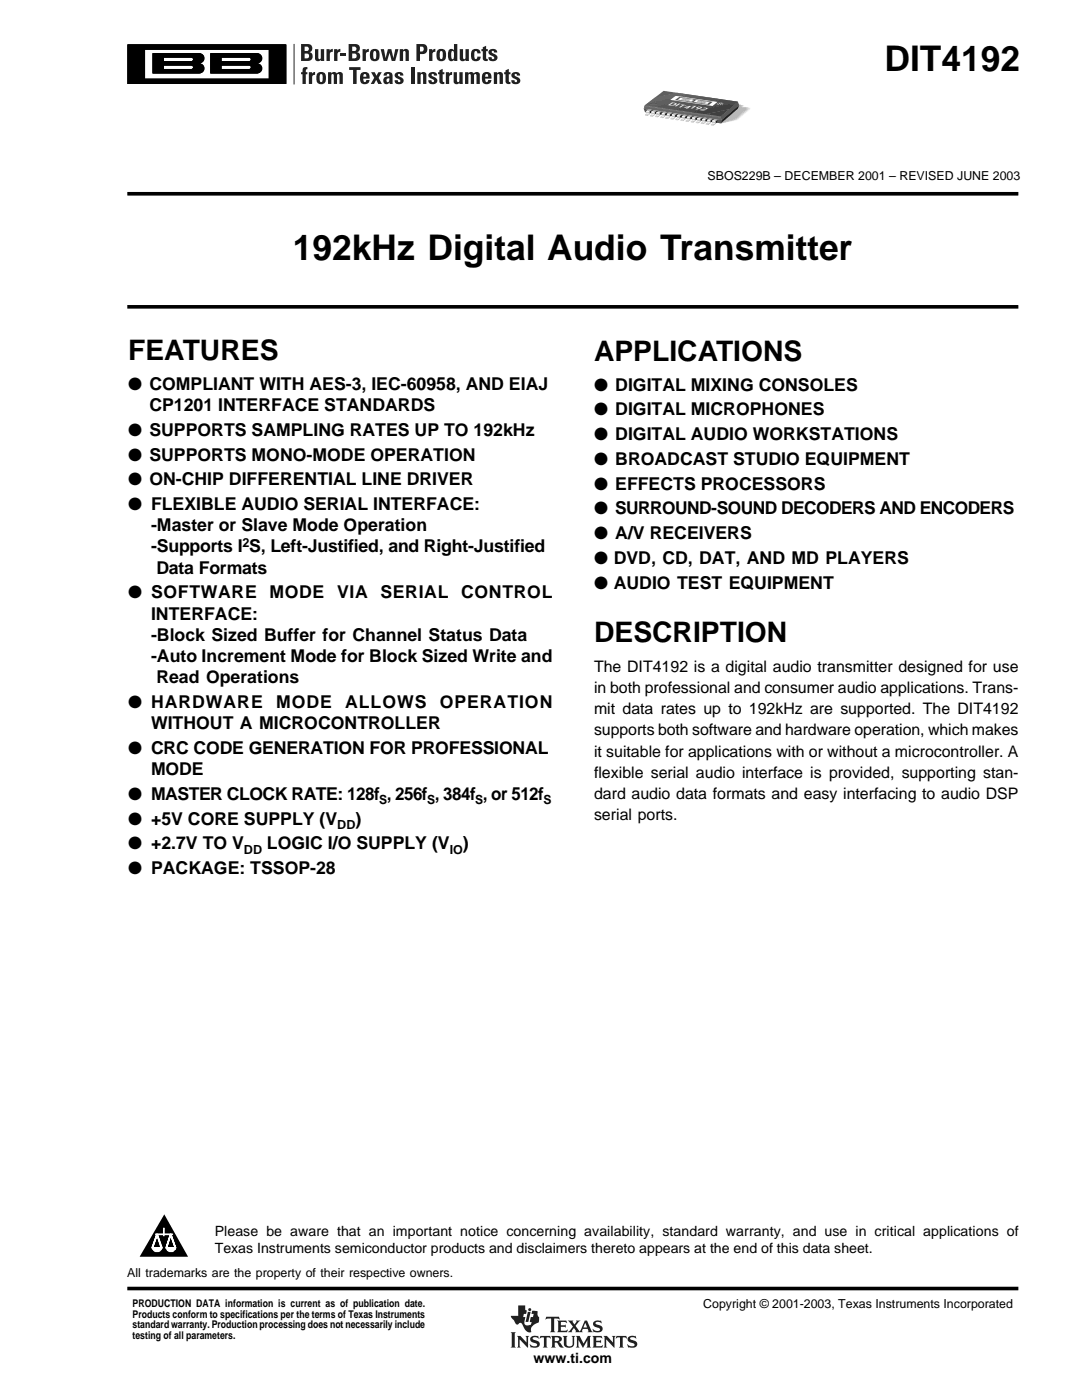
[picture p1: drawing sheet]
<svg xmlns="http://www.w3.org/2000/svg" width="216mm" height="279mm" viewBox="0 0 216 279" stroke-linecap="round" stroke-linejoin="round" font-family="sans-serif">
<defs><g id="words">
<g font-size="7.1">
<text x="176.5" y="14.1">DIT4192</text>
<text x="58.5" y="51.9">192kHz Digital Audio Transmitter</text>
</g>
<g font-size="5.6">
<text x="25.6" y="71.8">FEATURES</text>
<text x="118.5" y="72">APPLICATIONS</text>
<text x="118.5" y="128.1">DESCRIPTION</text>
</g>
<g font-size="3.5">
<text x="25.6" y="77.8">● COMPLIANT WITH AES-3, IEC-60958, AND EIAJ</text>
<text x="118.5" y="78">● DIGITAL MIXING CONSOLES</text>
<text x="29.8" y="82">CP1201 INTERFACE STANDARDS</text>
<text x="118.5" y="82.9">● DIGITAL MICROPHONES</text>
<text x="25.6" y="87">● SUPPORTS SAMPLING RATES UP TO 192kHz</text>
<text x="118.5" y="87.8">● DIGITAL AUDIO WORKSTATIONS</text>
<text x="25.6" y="91.9">● SUPPORTS MONO-MODE OPERATION</text>
<text x="118.5" y="92.8">● BROADCAST STUDIO EQUIPMENT</text>
<text x="25.6" y="96.9">● ON-CHIP DIFFERENTIAL LINE DRIVER</text>
<text x="25.6" y="101.8">● FLEXIBLE AUDIO SERIAL INTERFACE:</text>
<text x="118.5" y="97.7">● EFFECTS PROCESSORS</text>
<text x="30.1" y="106">-Master or Slave Mode Operation</text>
<text x="118.5" y="102.7">● SURROUND-SOUND DECODERS AND ENCODERS</text>
<text x="118.5" y="107.6">● A/V RECEIVERS</text>
<text x="30.1" y="110.2">-Supports I S, Left-Justified, and Right-Justified</text>
<text x="118.5" y="112.5">● DVD, CD, DAT, AND MD PLAYERS</text>
<text x="25.6" y="119.4">● SOFTWARE</text>
<text x="31.2" y="114.5">Data Formats</text>
<text x="53.8" y="119.4">MODE</text>
<text x="67.3" y="119.4">VIA</text>
<text x="75.9" y="119.4">SERIAL</text>
<text x="92" y="119.4">CONTROL</text>
<text x="118.5" y="117.5">● AUDIO TEST EQUIPMENT</text>
<text x="30.1" y="123.7">INTERFACE:</text>
<text x="30.1" y="127.9">-Block Sized Buffer for Channel Status Data</text>
<text x="30.1" y="132.1">-Auto Increment Mode for Block Sized Write and</text>
<text x="31.2" y="136.4">Read Operations</text>
<text x="25.6" y="141.3">● HARDWARE</text>
<text x="55.1" y="141.3">MODE</text>
<text x="68.9" y="141.3">ALLOWS</text>
<text x="87.7" y="141.3">OPERATION</text>
<text x="30.1" y="145.5">WITHOUT A MICROCONTROLLER</text>
<text x="25.6" y="150.5">● CRC CODE GENERATION FOR PROFESSIONAL</text>
<text x="30.1" y="154.7">MODE</text>
<text x="25.6" y="159.6">● MASTER CLOCK RATE: 128f , 256f , 384f , or 512f</text>
<text x="25.6" y="164.5">● +5V CORE SUPPLY (V</text>
<text x="70.9" y="164.5">)</text>
<text x="25.6" y="169.5">● +2.7V TO V</text>
<text x="53.3" y="169.5">LOGIC I/O SUPPLY (V</text>
<text x="92.4" y="169.5">)</text>
<text x="25.6" y="174.5">● PACKAGE: TSSOP-28</text>
</g>
<g font-size="3.2">
<text x="118.5" y="134.1">The DIT4192 is a digital audio transmitter designed for use</text>
<text x="118.5" y="138.3">in both professional and consumer audio applications. Trans-</text>
<text x="118.5" y="142.5">mit data rates up to 192kHz are supported. The DIT4192</text>
<text x="118.5" y="146.8">supports both software and hardware operation, which makes</text>
<text x="118.5" y="151">it suitable for applications with or without a microcontroller. A</text>
<text x="118.5" y="155.2">flexible serial audio interface is provided, supporting stan-</text>
<text x="118.5" y="159.5">dard audio data formats and easy interfacing to audio DSP</text>
<text x="118.5" y="163.7">serial ports.</text>
</g>
<g font-size="2.8">
<text x="42.8" y="246.6">Please be aware that an important notice concerning availability, standard warranty, and use in critical applications of</text>
<text x="42.8" y="250">Texas Instruments semiconductor products and disclaimers thereto appears at the end of this data sheet.</text>
<text x="106.5" y="272">www.ti.com</text>
</g>
<g font-size="2.5">
<text x="141.2" y="35.9">SBOS229B – DECEMBER 2001 – REVISED JUNE 2003</text>
<text x="48.4" y="109.2">2</text>
<text x="75.6" y="160.4">S</text>
<text x="85.2" y="160.4">S</text>
<text x="94.8" y="160.4">S</text>
<text x="108.4" y="160.4">S</text>
<text x="67.3" y="165.4">DD</text>
<text x="48.7" y="170.3">DD</text>
<text x="89.7" y="170.3">IO</text>
<text x="25.4" y="254.9">All trademarks are the property of their respective owners.</text>
<text x="140.3" y="261.1">Copyright © 2001-2003, Texas Instruments Incorporated</text>
</g>
<g font-size="2.1">
<text x="26.5" y="260.9">PRODUCTION DATA information is current as of publication date.</text>
<text x="26.5" y="263">Products conform to specifications per the terms of Texas Instruments</text>
<text x="26.5" y="265.1">standard warranty. Production processing does not necessarily include</text>
<text x="26.5" y="267.2">testing of all parameters.</text>
</g>
<g font-size="1.4" fill="#fff">
<text x="133.2" y="21" transform="rotate(8 133.2 21)">D I T 4</text>
<text x="137.4" y="21.6" transform="rotate(8 137.4 21.6)">1</text>
<text x="138.5" y="21.8" transform="rotate(8 138.5 21.8)">9 2</text>
</g>
</g></defs>
<g fill="#231f20">
<path d="M103.4 260.5h1.4v.9l.3 .1-.1 .7h-.5l-.1 .6h.4l-.2 1a.56 .56 0 0 0 .5 .7l.8-.1 .2-.6h-.4l.2-1h.4l.2-.6h-.5l.2-.6 1.1 .1-.1 .7 .4 .4v.7a.5 .5 0 0 1-.6 .6l-1 .8v.7a.2 .2 0 0 1 0 .2 .2 .2 0 0 1-.2 .1 2 2 0 0 1-1.6-1.6 .44 .44 0 0 0-.4-.3 .44 .44 0 0 0-.4 .3h-.3l-.2-.1-.9-1.3-.1-.3h1.5z" fill-rule="evenodd"/>
<path d="M105.3 261.8h.6l-.5 2h-.5z" fill-rule="evenodd"/>
<path d="M118.5 263.8l.4-.2 1-.1 .2 .6-.6-.3-.6 .1a.34 .34 0 0 0 0 .4 .34 .34 0 0 0 .4 .1 .77 .77 0 0 1 .9 .4 .77 .77 0 0 1-.2 .9l-.5 .2h-1l-.3-.7 .6 .4h.5a.36 .36 0 0 0 .4-.4 .36 .36 0 0 0-.5-.2 .75 .75 0 0 1-.7-.4 .75 .75 0 0 1 0-.8z" fill-rule="evenodd"/>
<path d="M111.2 263.5h1.8l.1 .6-.4-.3-.8 .1v.6h.8l.2-.2v.7l-.3-.2h-.7v.7l1 .1 .3-.3-.1 .6h-1.9l.2-.4v-1.6z" fill-rule="evenodd"/>
<path d="M109 262.8h2.5l.2 .6-.5-.3-.6 .1v2.4l.2 .3h-1l.2-.3v-2.4l-.7-.1-.4 .3z" fill-rule="evenodd"/>
<path d="M113.3 263.5h1.1l-.1 .3 .3 .5 .5-.6-.2-.2h.9l-1 1.1 .9 1.1 1-2.2h.4l.9 2.1 .3 .3h-1l.1-.2-.1-.5h-1l-.2 .5 .2 .2h-1.5l.1-.3-.4-.6-.4 .7 .1 .2h-.9l1-1.2z" fill-rule="evenodd"/>
<circle cx="105.7" cy="261.4" r=".31"/>
</g>
<path d="M116.8 264l.4 .9h-.8z" fill="#fff"/>
<g fill="#231f20">
<path d="M101.9 265.9h1l-.2 .2v2.6l.2 .2h-1l.2-.2v-2.6z" fill-rule="evenodd"/>
<path d="M103.2 266.6h.6l1.3 1.3-.1-1-.2-.3h.8l-.2 .3v2.1l-1.7-1.7v1.4l.2 .2h-.7l.2-.2v-1.8z" fill-rule="evenodd"/>
<path d="M112.3 266.6h.9l-.2 .3v1.4l.2 .3 .3 .1 .5-.1 .3-.3v-1.4l-.2-.3h.7l-.2 .3v1.3a1.05 1.05 0 0 1-1.1 .8 1.05 1.05 0 0 1-1-.8v-1.3z" fill-rule="evenodd"/>
<path d="M107.8 266.6h2l.1 .6-.4-.3-.4 .1v1.7l.2 .2h-1l.2-.3v-1.6l-.5-.1-.3 .3z" fill-rule="evenodd"/>
<path d="M106 266.8l.4-.2h1l.1 .5-.8-.2a.28 .28 0 0 0-.4 .1 .28 .28 0 0 0 .3 .4 .94 .94 0 0 1 1.1 1.1l-.6 .4-1.2 .1-.2-.7 .8 .4 .6-.1a.65 .65 0 0 0-.8-.7 .63 .63 0 0 1-.5-.4 .63 .63 0 0 1 .2-.7z" fill-rule="evenodd"/>
<path d="M114.9 266.6h.8l.7 1.5 .9-1.5h.6l-.2 .3v1.8l.3 .2h-1l.2-.2v-1.2l-.9 1.5-.9-1.6v1.2l.2 .3h-.7l.2-.3v-1.6z" fill-rule="evenodd"/>
<path d="M120.4 266.6h.7l1.2 1.3v-1l-.2-.3h.7l-.2 .3v2.1l-1.6-1.7v1.4l.2 .2h-.8l.2-.2v-1.8z" fill-rule="evenodd"/>
<path d="M118.2 266.6h1.8l.2 .6-.5-.3-.7 .1v.6h.7l.2-.2v.6l-.2-.1h-.7v.7l.9 .1 .4-.3-.1 .5h-2l.2-.2v-1.8z" fill-rule="evenodd"/>
<path d="M123 266.6h2l.1 .6-.3-.3-.5 .1v1.7l.2 .2h-1l.2-.2v-1.7l-.4-.1-.5 .3z" fill-rule="evenodd"/>
<path d="M125.4 266.8a1.44 1.44 0 0 1 1.3-.1l.1-.1 .2 .5-.4-.2a.51 .51 0 0 0-.8 .3l.1 .1a1.26 1.26 0 0 1 1.3 .9l-.3 .6-.6 .2h-.9l-.3-.7 .8 .4 .7-.1a.38 .38 0 0 0-.1-.5 .38 .38 0 0 0-.4-.1 .72 .72 0 0 1-.8-.3 .72 .72 0 0 1 .1-.9z" fill-rule="evenodd"/>
<path d="M110 266.6h1.3a.62 .62 0 0 1 .8 .5 .62 .62 0 0 1-.6 .7l1 1-.2 .2a1.03 1.03 0 0 1-1.1-.9l-.5-.2v.8l.2 .2h-.9l.2-.3v-1.6z" fill-rule="evenodd"/>
</g>
<path d="M110.7 266.9h.4a.39 .39 0 0 1 .5 .3 .39 .39 0 0 1-.4 .4h-.5z" fill-rule="evenodd" fill="#fff"/>
<path d="M25.4 38.7h177.8M25.4 61.2h177.8M25.4 257.2h177.8" fill="none" stroke="#000" stroke-width=".72" stroke-linecap="butt"/>
<path d="M32.8 242.4l4.7 8.4h-9.6z" fill="#000"/>
<path d="M30.4 249h1.9a.98 .98 0 0 1-1.4 .6zM33.2 249h1.8a1.02 1.02 0 0 1-1 .8l-.5-.3z" fill="none" stroke="#000" stroke-width=".34"/>
<g fill="#fff" stroke="#fff" stroke-width=".34">
<path d="M30.4 249h1.9l-.6 .7-.9-.1z"/>
<path d="M33.2 249h1.8v.2l-.5 .5h-.7z"/>
</g>
<g fill="#fff" stroke="#fff" stroke-width=".34">
<path d="M32.7 245.2v1.4z"/>
<path d="M31.1 246.3h3.3z"/>
<path d="M34.1 246.3l-.9 2.7z" fill-rule="evenodd"/>
<path d="M34.1 246.3l.9 2.7z" fill-rule="evenodd"/>
<path d="M31.3 246.3l-.9 2.7z" fill-rule="evenodd"/>
<path d="M31.3 246.3l1 2.7z" fill-rule="evenodd"/>
<path d="M32.2 249h.1z" fill-rule="evenodd"/>
</g>
<path d="M58.7 8.8v8.1" fill="none" stroke="#231f20" stroke-width=".2"/>
<g fill="#231f20">
<path d="M60.5 13.5l.8-.1v.4h-.2l-.1 .3v.3h.3v.4h-.3v2h-.6v-2h-.3v-.4h.3z"/>
<path d="M61.6 14.4h.7v.3l.1-.2 .5-.1v.5l-.4 .1-.2 .3v1.5h-.7z"/>
<path d="M65.5 14.4h.6v.2l.6-.2 .5 .3a.66 .66 0 0 1 .7-.3 .66 .66 0 0 1 .5 .5v1.9h-.7v-1.8l-.2-.2-.2 .2-.1 1.8h-.6v-1.8l-.2-.2-.3 .2v1.8h-.6z"/>
<path d="M69.7 13.4h2.2v.6h-.7v2.8h-.7v-2.8h-.8z"/>
<path d="M74 14.4h.8l.3 .7 .4-.7h.7l-.7 1.1 .7 1.3h-.7l-.4-.9-.5 .9h-.6l.7-1.3z"/>
<path d="M78.8 14.7a.95 .95 0 0 1 1-.3 .95 .95 0 0 1 .7 .7h-.7v-.3l-.2-.1-.2 .3 .1 .2a1.15 1.15 0 0 1 1 1.2 1.07 1.07 0 0 1-1.7 0l-.1-.4h.7l.1 .4 .3-.1v-.4a1.45 1.45 0 0 1-1.1-.9z"/>
<path d="M82 13.4h.7v3.4h-.7z"/>
<path d="M83.3 14.4h.6v.2a.63 .63 0 0 1 .7-.2 .63 .63 0 0 1 .5 .5v1.9h-.7v-1.8l-.2-.2-.3 .2v1.8h-.6z"/>
<path d="M85.6 14.7a.95 .95 0 0 1 .9-.3 .95 .95 0 0 1 .7 .7h-.6l-.1-.3-.2-.1-.2 .3 .1 .2a1.15 1.15 0 0 1 1 1.2 1.07 1.07 0 0 1-1.7 0v-.4h.6l.1 .4 .4-.1-.1-.4a1.45 1.45 0 0 1-1-.9z"/>
<path d="M87.7 14l.6-.3v.7h.4v.4h-.4v1.4l.4 .2v.4h-.2a.63 .63 0 0 1-.8-.5v-1.5h-.3v-.4h.3z"/>
<path d="M89 14.4h.6v.3l.2-.2 .4-.1v.5l-.3 .1-.3 .3v1.5h-.6z"/>
<path d="M90.5 14.4h.7v1.8l.2 .2 .3-.2v-1.8h.6v2.4h-.6v-.3a.63 .63 0 0 1-.7 .3 .63 .63 0 0 1-.5-.5z"/>
<path d="M92.8 14.4h.7v.2l.5-.2 .5 .3a.66 .66 0 0 1 .7-.3 .66 .66 0 0 1 .5 .5v1.9h-.6v-1.8l-.3-.2-.2 .2v1.8h-.7v-1.8l-.2-.2-.2 .2v1.8h-.7z"/>
<path d="M98.5 14.4h.7v.2a.63 .63 0 0 1 .7-.2 .63 .63 0 0 1 .4 .5v1.9h-.6v-1.8l-.3-.2-.2 .2v1.8h-.7z"/>
<path d="M100.9 14l.6-.3v.7h.4v.4h-.4v1.4l.4 .2v.4h-.2a.63 .63 0 0 1-.8-.5v-1.5h-.3v-.4h.3z"/>
<path d="M102.1 14.7a.95 .95 0 0 1 1-.3 .95 .95 0 0 1 .7 .7h-.7v-.3l-.2-.1-.2 .3 .1 .2a1.15 1.15 0 0 1 1 1.2 1.07 1.07 0 0 1-1.7 0l-.1-.4h.7l.1 .4 .3-.1v-.4a1.45 1.45 0 0 1-1.1-.9z"/>
<path d="M63.9 14.8h.3l.2 .4-.1 1-.2 .2-.3-.2v-.2zM63.4 14.6l-.3 1a.99 .99 0 0 0 1 1.2 .99 .99 0 0 0 .9-1.2 .99 .99 0 0 0-.4-1.2 .99 .99 0 0 0-1.2 .2z"/>
<path d="M72.6 14.9h.4l.1 .4h-.6zM72.1 14.6l-.3 1a.98 .98 0 0 0 .8 1.2 .98 .98 0 0 0 1.1-.8h-.6l-.1 .3-.2 .1-.2-.1-.1-.6h1.3a1.02 1.02 0 0 0-.4-1.2 1.02 1.02 0 0 0-1.3 .1z"/>
<path d="M77.2 15.7l.5-.1a.49 .49 0 0 1-.5 .7zM76.8 14.5l-.3 .6h.7l.1-.3 .1-.1 .3 .2v.4a.83 .83 0 0 0-1.2 .4 .83 .83 0 0 0 .6 1.1l.6-.4 .1 .4h.6l-.1-2a1.17 1.17 0 0 0-1.5-.3z"/>
<path d="M96.9 14.9h.4l.1 .4h-.6zM96.4 14.6l-.2 1a.98 .98 0 0 0 .7 1.2 .98 .98 0 0 0 1.2-.8h-.7l-.1 .3-.2 .1-.2-.1-.1-.6h1.3a1.02 1.02 0 0 0-.4-1.2 1.02 1.02 0 0 0-1.3 .1z"/>
</g>
<g fill="#000">
<path d="M25.4 8.9h31.7v7.9h-31.7zM28.8 9.9v5.8h24.8v-5.8z"/>
<path d="M25.4 8.9h31.7v7.9h-31.7zM28.8 9.9v5.8h24.8v-5.8z"/>
<path d="M25.5 8.9h31.7v7.9h-31.7zM29 9.9v5.8h24.8v-5.8z"/>
<path d="M32.6 11.5v.7h5.6a.34 .34 0 0 0 .3-.4 .34 .34 0 0 0-.3-.3zM30.4 10.6h9.3a1.01 1.01 0 0 1 1 1 1.01 1.01 0 0 1-1 1 1.01 1.01 0 0 1 1 1 1.01 1.01 0 0 1-1 1.1h-9.3zM32.6 13.1v.7h5.6a.34 .34 0 0 0 .3-.4 .34 .34 0 0 0-.3-.3z"/>
<path d="M32.6 11.5v.7h5.6a.34 .34 0 0 0 .3-.4 .34 .34 0 0 0-.3-.3zM30.4 10.6h9.3a1.01 1.01 0 0 1 1 1 1.01 1.01 0 0 1-1 1 1.01 1.01 0 0 1 1 1 1.01 1.01 0 0 1-1 1.1h-9.3zM32.6 13.1v.7h5.6a.34 .34 0 0 0 .3-.4 .34 .34 0 0 0-.3-.3z"/>
<path d="M32.7 11.5v.7h5.6a.34 .34 0 0 0 .3-.4 .34 .34 0 0 0-.3-.3zM30.5 10.6h9.3a1.01 1.01 0 0 1 1 1 1.01 1.01 0 0 1-1 1 1.01 1.01 0 0 1 1 1 1.01 1.01 0 0 1-1 1.1h-9.3zM32.7 13.1v.7h5.6a.34 .34 0 0 0 .3-.4 .34 .34 0 0 0-.3-.3z"/>
<path d="M44.1 11.5v.7h5.6a.34 .34 0 0 0 .3-.4 .34 .34 0 0 0-.3-.3zM41.9 10.6h9.3a1.01 1.01 0 0 1 1 1 1.01 1.01 0 0 1-1 1 1.01 1.01 0 0 1 1 1 1.01 1.01 0 0 1-1 1.1h-9.3zM44.1 13.1v.7h5.6a.34 .34 0 0 0 .3-.4 .34 .34 0 0 0-.3-.3z"/>
<path d="M44.1 11.5v.7h5.6a.34 .34 0 0 0 .3-.4 .34 .34 0 0 0-.3-.3zM41.9 10.6h9.3a1.01 1.01 0 0 1 1 1 1.01 1.01 0 0 1-1 1 1.01 1.01 0 0 1 1 1 1.01 1.01 0 0 1-1 1.1h-9.3zM44.1 13.1v.7h5.6a.34 .34 0 0 0 .3-.4 .34 .34 0 0 0-.3-.3z"/>
<path d="M44.3 11.5v.7h5.5a.34 .34 0 0 0 .4-.4 .34 .34 0 0 0-.4-.3zM42.1 10.6h9.2a1.01 1.01 0 0 1 1.1 1 1.01 1.01 0 0 1-1.1 1 1.01 1.01 0 0 1 1.1 1 1.01 1.01 0 0 1-1.1 1.1h-9.2zM44.3 13.1v.7h5.5a.34 .34 0 0 0 .4-.4 .34 .34 0 0 0-.4-.3z"/>
</g>
<g fill="#231f20">
<path d="M62.9 9.8h.6v1.8l.3 .2 .2-.2v-1.8h.7v2.4h-.7v-.3a.63 .63 0 0 1-.6 .3 .63 .63 0 0 1-.5-.5z"/>
<path d="M65.2 9.8h.6v.3l.1-.2 .5-.1v.5l-.3 .1-.3 .3v1.5h-.6z"/>
<path d="M66.7 9.8h.6v.3l.2-.2 .4-.1v.5l-.3 .1-.3 .3v1.5h-.6z"/>
<path d="M68 10.7h1.1v.4h-1.1z"/>
<path d="M72.3 9.8h.7v.3l.1-.2 .5-.1v.5l-.3 .1-.3 .3v1.5h-.7z"/>
<path d="M76 9.8h.6l.3 1.8 .5-1.8h.7l.4 1.8 .4-1.8h.6l-.6 2.4h-.7l-.5-1.6-.5 1.6h-.7z"/>
<path d="M79.8 9.8h.6v.2a.63 .63 0 0 1 .7-.2 .63 .63 0 0 1 .5 .5v1.9h-.7v-1.9l-.2-.1-.3 .1v1.9h-.6z"/>
<path d="M85.6 9.8h.6l.1 .3 .1-.2 .5-.1v.5l-.4 .1-.2 .3v1.5h-.7z"/>
<path d="M91.7 9.8h.7v1.8l.2 .2 .3-.2v-1.8h.7v2.4h-.7v-.3a.63 .63 0 0 1-.7 .3 .63 .63 0 0 1-.5-.5z"/>
<path d="M94.2 10a.98 .98 0 0 1 1.1-.2 .98 .98 0 0 1 .6 .8h-.7v-.2l-.3-.2-.2 .2-.1 .5 .2 .9 .3-.1 .1-.4h.7a.99 .99 0 0 1-1.1 .9 .99 .99 0 0 1-.8-1.2z"/>
<path d="M96.3 9.4l.7-.3v.7h.3v.4h-.3v1.4l.3 .2v.4h-.1a.64 .64 0 0 1-.9-.5v-1.5h-.2v-.4h.2z"/>
<path d="M97.5 10.1a.95 .95 0 0 1 1-.3 .95 .95 0 0 1 .7 .7h-.6l-.1-.3-.2-.1-.2 .3 .1 .2a1.16 1.16 0 0 1 1 1.2 1.08 1.08 0 0 1-1.7 0v-.4h.6l.1 .4 .4-.1-.1-.4a1.47 1.47 0 0 1-1-.9z"/>
<path d="M60.8 10.7h.7l.2 .5-.1 .3-.8 .2zM60.8 9.3l.6 .1a.45 .45 0 0 1 .2 .4 .45 .45 0 0 1-.3 .4h-.5zM60.1 8.8v3.4a3 3 0 0 0 2-.2 .9 .9 0 0 0-.4-1.6 .84 .84 0 0 0 .6-1 .84 .84 0 0 0-1-.6z"/>
<path d="M70.3 10.7h.7l.2 .5-.1 .3-.8 .2zM70.3 9.3l.6 .1a.45 .45 0 0 1 .2 .4 .45 .45 0 0 1-.3 .4h-.5zM69.6 8.8v3.4a3 3 0 0 0 2-.2 .9 .9 0 0 0-.4-1.6 .84 .84 0 0 0 .6-1 .84 .84 0 0 0-1-.6z"/>
<path d="M74.6 10.2h.3l.2 .4-.1 1-.2 .2-.3-.2v-.2zM74.1 10l-.3 1a1 1 0 0 0 1 1.2 1 1 0 0 0 .9-1.2 1 1 0 0 0-.4-1.2 1 1 0 0 0-1.2 .2z"/>
<path d="M83.8 9.3h.4a.5 .5 0 0 1 .4 .5 .5 .5 0 0 1-.4 .5h-.4zM83.1 8.8v3.4h.7v-1.4a1.08 1.08 0 0 0 1.5-.7 .97 .97 0 0 0-.9-1.3z"/>
<path d="M87.9 10.2h.3l.1 .4v1l-.3 .2-.2-.2v-.2zM87.3 10l-.2 1a1 1 0 0 0 .9 1.2 1 1 0 0 0 1-1.2 1 1 0 0 0-.5-1.2 1 1 0 0 0-1.2 .2z"/>
<path d="M90.2 10.2h.1a1.39 1.39 0 0 1 0 1.6h-.1l-.2-.5zM90.6 8.8v1.2a.68 .68 0 0 0-.9-.2 .68 .68 0 0 0-.3 .9v.6a.69 .69 0 0 0 .3 .8 .69 .69 0 0 0 .9-.2v.3h.6v-3.4z"/>
</g>
<g fill="#c7c8ca">
<path d="M142.6 24.4l.5 .1-.4 .3z"/>
<path d="M129.4 22.5l.5 .1-.4 .3z"/>
<path d="M130.4 22.6l.5 .1-.3 .3z"/>
<path d="M131.4 22.8l.5 .1-.3 .3z"/>
<path d="M141.6 24.3h.5l-.4 .3z"/>
<path d="M140.6 24.1l.5 .1-.4 .3z"/>
<path d="M139.6 24h.5l-.4 .3z"/>
<path d="M138.5 23.8l.6 .1-.4 .3z"/>
<path d="M137.5 23.7h.5l-.3 .3z"/>
<path d="M136.5 23.5l.5 .1-.4 .3z"/>
<path d="M135.5 23.4h.5l-.4 .3z"/>
<path d="M134.5 23.2l.5 .1-.4 .3z"/>
<path d="M133.5 23.1l.5 .1-.4 .3z"/>
<path d="M132.5 22.9l.5 .1-.4 .3z"/>
</g>
<path d="M136.9 22.6l5.2-2 6.4 .4-.3 .3 1.1 .1 .4 .2-2.5 2.4-3.3 .6-7.7-1.2z" fill="#f2f3f4"/>
<path d="M137 22.6l3.9-1.5a3.3 3.3 0 0 1 2.8-.4l4.7 .3-.3 .3 1.5 .3-1.7 1.6a2.19 2.19 0 0 1-1.9 1l-1.1 .2a3.7 3.7 0 0 1-2.7-.1l-5.8-1z" fill="#e9eaeb"/>
<path d="M137.2 22.6l3.6-1.4a3.4 3.4 0 0 1 2.9-.5l4.7 .4-.4 .2 1.5 .3-1.7 1.6a2.22 2.22 0 0 1-1.8 .9l-2.1 .5-7.3-1.3z" fill="#e0e1e3"/>
<path d="M137.4 22.6l3.4-1.4a3.2 3.2 0 0 1 2.9-.5l4.6 .4-.3 .2 1.4 .3-1.7 1.6a2.81 2.81 0 0 1-2.3 1l-1.5 .4-7.1-1.3z" fill="#d5d6d8"/>
<path d="M137.6 22.6l3.3-1.4a3 3 0 0 1 2.8-.5l4.5 .4-.3 .2 1.3 .3-1.6 1.5a2.85 2.85 0 0 1-2.2 1.1 4.7 4.7 0 0 1-3.2 .1l-5.2-1z" fill="#cdced0"/>
<path d="M137.7 22.6l3.2-1.4a2.9 2.9 0 0 1 2.8-.5l4.5 .4-.3 .3 1.2 .2-1.6 1.5a5 5 0 0 1-2.7 1.2l-.9 .3-6.8-1.3z" fill="#c5c6c8"/>
<path d="M137.9 22.6l4.4-2 5.8 .5-.3 .3 1.2 .2-2.3 2.2-2.8 .8-6.6-1.4z" fill="#bdbec1"/>
<path d="M128.4 21.7l15.6 2.3-.1 .6-15.2-2.2z" fill="#515256"/>
<g fill="#c4cdd5">
<path d="M147.6 20.9h.2z"/>
<path d="M147.2 20.9h.6z"/>
</g>
<path d="M147.2 20.9l.6 .1z" fill="#c1cad3"/>
<g fill="#bfc8d1">
<path d="M147.2 20.9l.6 .1z"/>
<path d="M147.1 20.9l.7 .1z"/>
</g>
<path d="M147.1 20.9l.7 .1z" fill="#bdc6ce"/>
<g fill="#bbc5cd">
<path d="M147.1 20.9l.7 .1z"/>
<path d="M147.2 21h.5z"/>
<path d="M147.4 21l.3 .1z"/>
</g>
<path d="M147.5 21l.2 .1z" fill="#b9c2cb"/>
<path d="M147.4 21l.4-.1-.2 .2z" fill="#9fa7b0"/>
<path d="M128.7 21l15.1 2.2 .2 .8-15.6-2.3z" fill="#67686d"/>
<path d="M143.8 23.2l3.4-2.9 .3 .7-3.5 3z" fill="#555558"/>
<path d="M144 24l3.5-3-.2 .7-3.4 2.9z" fill="#231f20"/>
<path d="M128.6 21.3l15.3 2.3z" fill="#67686d"/>
<path d="M128.6 21.3l15.3 2.3z" fill="#68696f"/>
<path d="M128.6 21.2l15.3 2.4z" fill="#6b6c72"/>
<path d="M128.6 21.2l15.3 2.3z" fill="#6d6d73"/>
<path d="M128.6 21.2l15.3 2.3z" fill="#6f7076"/>
<path d="M128.6 21.1l15.3 2.4z" fill="#74757a"/>
<path d="M128.6 21.1l15.3 2.3z" fill="#76777c"/>
<path d="M128.7 21.1l15.1 2.3z" fill="#78797e"/>
<path d="M128.7 21l15.1 2.4z" fill="#7b7c81"/>
<path d="M128.7 21l15.1 2.3z" fill="#7d7f83"/>
<g fill="#3b3942">
<path d="M140.8 22.8l4.7-1-1.7 1.4z"/>
<path d="M140.5 22.7l5.2-1.1-.2 .2-4.7 1z"/>
<path d="M140.3 22.7l5.5-1.2-.2 .2-4.9 1.1z"/>
<path d="M140.1 22.7l5.8-1.3-.2 .2-5.2 1.1z"/>
</g>
<g fill="#3c3b43">
<path d="M139.9 22.7l6.1-1.4-.2 .2-5.5 1.2z"/>
<path d="M139.7 22.6l6.4-1.3-.2 .1-5.8 1.3z"/>
<path d="M139.5 22.6l6.7-1.4-.2 .1-6.1 1.4z"/>
</g>
<g fill="#3d3c44">
<path d="M139.3 22.6l7-1.5-.2 .2-6.4 1.3z"/>
<path d="M139.2 22.5l7.2-1.5-.2 .2-6.7 1.4z"/>
<path d="M139 22.5l7.5-1.6-.2 .2-7 1.5z"/>
<path d="M138.8 22.5l7.9-1.7-.3 .2-7.2 1.5z"/>
</g>
<g fill="#403e47">
<path d="M138.6 22.5l8.2-1.8-.3 .2-7.5 1.6z"/>
<path d="M138.4 22.4l8.5-1.8-.2 .2-7.9 1.7z"/>
<path d="M138.2 22.4l8.8-1.9-.2 .2-8.2 1.8z"/>
<path d="M138 22.4l9.1-2-.2 .2-8.5 1.8z"/>
</g>
<path d="M137.8 22.4l9.4-2.1-.2 .2-8.8 1.9z" fill="#414047"/>
<g fill="#424149">
<path d="M137.7 22.3l9.5-2-9.2 2.1z"/>
<path d="M137.5 22.3l9.7-2-9.4 2.1z"/>
<path d="M137.3 22.3l9.5-2.1 .3 .1-9.4 2z"/>
<path d="M137.1 22.2l9.5-2 .4 .1-9.5 2z"/>
</g>
<path d="M136.9 22.2l9.5-2h.4l-9.5 2.1z" fill="#434249"/>
<path d="M136.7 22.2l9.5-2.1 .4 .1-9.5 2z" fill="#424149"/>
<path d="M136.5 22.2l9.5-2.1 .4 .1-9.5 2z" fill="#434249"/>
<g fill="#45454c">
<path d="M136.3 22.1l9.5-2h.4l-9.5 2.1z"/>
<path d="M136.2 22.1l9.4-2h.4l-9.5 2.1z"/>
<path d="M136 22.1l9.4-2.1 .4 .1-9.5 2z"/>
<path d="M135.8 22l9.5-2 .3 .1-9.4 2z"/>
<path d="M135.6 22l9.5-2h.3l-9.4 2.1z"/>
<path d="M135.4 22l9.5-2.1 .4 .1-9.5 2z"/>
<path d="M135.2 22l9.5-2.1 .4 .1-9.5 2z"/>
</g>
<path d="M135 21.9l9.5-2h.4l-9.5 2.1z" fill="#47464e"/>
<g fill="#48484e">
<path d="M134.8 21.9l9.5-2h.4l-9.5 2.1z"/>
<path d="M134.6 21.9l9.5-2.1 .4 .1-9.5 2z"/>
<path d="M134.5 21.9l9.4-2.1 .4 .1-9.5 2z"/>
<path d="M134.3 21.8l9.4-2h.4l-9.5 2.1z"/>
</g>
<path d="M134.1 21.8l9.5-2h.3l-9.4 2.1z" fill="#4a4a51"/>
<path d="M133.9 21.8l9.5-2.1 .3 .1-9.4 2z" fill="#4b4b51"/>
<path d="M133.7 21.7l9.5-2 .4 .1-9.5 2z" fill="#4a4a51"/>
<g fill="#4b4b51">
<path d="M133.5 21.7l9.5-2h.4l-9.5 2.1z"/>
<path d="M133.3 21.7l9.5-2.1 .4 .1-9.5 2z"/>
<path d="M133.1 21.7l9.5-2.1 .4 .1-9.5 2z"/>
<path d="M133 21.6l9.4-2h.4l-9.5 2.1z"/>
</g>
<g fill="#4e4d53">
<path d="M132.8 21.6l9.4-2h.4l-9.5 2.1z"/>
<path d="M132.6 21.6l9.5-2.1 .3 .1-9.4 2z"/>
</g>
<path d="M132.4 21.6l9.5-2.1 .3 .1-9.4 2z" fill="#4d4e53"/>
<path d="M132.2 21.5l9.5-2h.4l-9.5 2.1z" fill="#4e4d53"/>
<path d="M132 21.5l9.5-2h.4l-9.5 2.1z" fill="#4d4e53"/>
<g fill="#505156">
<path d="M131.8 21.5l9.5-2.1 .4 .1-9.5 2z"/>
<path d="M131.6 21.4l9.5-2 .4 .1-9.5 2z"/>
<path d="M131.4 21.4l9.5-2h.4l-9.5 2.1z"/>
<path d="M131.3 21.4l9.4-2.1 .4 .1-9.5 2z"/>
</g>
<g fill="#515256">
<path d="M131.1 21.4l9.4-2.1 .4 .1-9.5 2z"/>
<path d="M130.9 21.3l9.4-2h.4l-9.4 2.1z"/>
<path d="M130.7 21.3l9.5-2h.3l-9.4 2.1z"/>
</g>
<g fill="#545459">
<path d="M130.5 21.3l9.5-2.1 .3 .1-9.4 2z"/>
<path d="M130.3 21.2l9.5-2 .4 .1-9.5 2z"/>
<path d="M130.1 21.2l9.5-2h.4l-9.5 2.1z"/>
<path d="M129.9 21.2l9.5-2.1 .4 .1-9.5 2z"/>
<path d="M129.7 21.2l9.5-2.1 .4 .1-9.5 2z"/>
</g>
<path d="M129.6 21.1l9.4-2h.4l-9.5 2.1z" fill="#56565b"/>
<path d="M129.4 21.1l9.4-2h.4l-9.5 2.1z" fill="#57575c"/>
<path d="M129.2 21.1l9.5-2.1 .3 .1-9.4 2z" fill="#56565b"/>
<g fill="#57575c">
<path d="M129 21.1l9.5-2.1 .3 .1-9.4 2z"/>
<path d="M128.8 21l9.5-2h.4l-9.5 2.1z"/>
<path d="M128.7 21l9.4-2h.4l-9.5 2.1z"/>
<path d="M128.7 21l9.2-2.1 .4 .1z"/>
</g>
<g fill="#5a5a5f">
<path d="M128.7 21l.3-.2 8.7-1.9 .4 .1z"/>
<path d="M128.9 20.9l.2-.2 8.4-1.8h.4z"/>
</g>
<path d="M129 20.8l.2-.2 8.1-1.8 .4 .1z" fill="#5b5b5f"/>
<path d="M129.1 20.7l.2-.2 7.9-1.7 .3 .1z" fill="#5a5a5f"/>
<path d="M129.2 20.6l.3-.2 7.5-1.6h.3z" fill="#5b5b5f"/>
<g fill="#5d5d61">
<path d="M129.3 20.5l.3-.2 7.2-1.5h.4z"/>
<path d="M129.5 20.4l.2-.2 6.9-1.5 .4 .1z"/>
<path d="M129.6 20.3l.2-.2 6.6-1.4 .4 .1z"/>
<path d="M129.7 20.2l.3-.2 6.2-1.3h.4z"/>
</g>
<g fill="#5e5e62">
<path d="M129.8 20.1l.3-.2 5.9-1.2h.4z"/>
<path d="M130 20l.2-.2 5.6-1.2 .4 .1z"/>
<path d="M130.1 19.9l.2-.2 5.3-1.1 .4 .1z"/>
</g>
<g fill="#616165">
<path d="M130.2 19.8l.3-.2 5-1h.3z"/>
<path d="M130.3 19.7l.3-.2 4.7-1 .3 .1z"/>
<path d="M130.5 19.6l.2-.1 4.4-1 .4 .1z"/>
<path d="M130.6 19.5l1.8-1.4 2.9 .4z"/>
</g>
<path d="M129.8 20.7l.7-.1 .6 .2-.3 .2h-.7l-.3-.1z" fill="#696a6f"/>
<path d="M129.7 20.8l.7-.2 .7 .2-.8-.2z" fill="#393745"/>
<path d="M141.9 24.9l.5 .2z" fill="#b6bfc7"/>
<path d="M142.7 24l.4-.1v.6l-.5-.1z" fill="#231f20"/>
<path d="M142.2 24.1l.4-.3 .5 .1-.4 .3v.5l-.3 .3-.5-.1 .3-.3z" fill="#e5eaef"/>
<path d="M142.3 24l.4 .1-.1 .7-.5-.1z" fill="#fff"/>
<path d="M141.9 24.9l.2-.2 .5 .1-.2 .2z" fill="#d3dde5"/>
<path d="M141.9 24.9l.2-.2 .5 .1-.2 .2z" fill="#ced7e0"/>
<path d="M141.9 24.9l.2-.2 .5 .1-.2 .2z" fill="#cbd4dc"/>
<path d="M141.9 24.9l.6-.1-.1 .2z" fill="#c9d2db"/>
<path d="M141.9 24.9l.1-.1 .5 .1-.1 .1z" fill="#c6cfd7"/>
<path d="M142.2 24.1h.6z" fill="#c9d9e4"/>
<path d="M142.2 24.2l.5 .1v.3h-.5z" fill="#cad6e0"/>
<path d="M142.2 24.2l.5 .1v.3l-.5-.1z" fill="#c8d4de"/>
<path d="M142.2 24.2l.5 .1v.3l-.5-.1z" fill="#c6d2dc"/>
<path d="M142.2 24.2l.5 .1v.3l-.5-.1z" fill="#c6d1db"/>
<path d="M142.2 24.3h.5v.3l-.5-.1z" fill="#c4cfd8"/>
<path d="M142.2 24.3l.5 .1v.1h-.5z" fill="#c1cbd5"/>
<path d="M142.2 24.3l.5 .1v.1h-.5z" fill="#bfc9d3"/>
<path d="M142.2 24.3l.5 .1v.1l-.5-.1z" fill="#bfc8d1"/>
<path d="M142.2 24.3l.5 .2z" fill="#bdc6ce"/>
<path d="M142.2 24.3l.5 .2z" fill="#bbc5cd"/>
<path d="M142.3 24l.5 .1z" fill="#c5d3de"/>
<path d="M142.3 24l.6 .1z" fill="#beccd6"/>
<path d="M142.3 24l.6 .1z" fill="#bbc5cf"/>
<path d="M142.4 24h.5z" fill="#b5bfc9"/>
<path d="M142.4 24h.5z" fill="#afb8c1"/>
<path d="M142.4 23.9l.6 .1z" fill="#aab1bb"/>
<path d="M142.5 23.9l.5 .1z" fill="#a6adb6"/>
<path d="M142.5 23.9h.5z" fill="#a0a5ae"/>
<path d="M142.5 23.9h.6z" fill="#9b9fa8"/>
<path d="M142.5 23.9h.6z" fill="#9599a1"/>
<path d="M142.6 23.8l.5 .1z" fill="#909199"/>
<path d="M142.6 23.8l.5 .1z" fill="#8b8c94"/>
<path d="M142.2 24.1h.5v.2l-.5-.1z" fill="#c6dce9"/>
<path d="M142.2 24.1h.5v.2l-.5-.1z" fill="#ccdfeb"/>
<path d="M142.2 24.1h.5v.2l-.5-.1z" fill="#d9e7f0"/>
<path d="M142.2 24.1h.5v.2l-.5-.1z" fill="#e0ebf3"/>
<path d="M142.2 24.1l.5 .1z" fill="#e6f1f6"/>
<path d="M142.2 24.1l.5 .1z" fill="#f3f9fb"/>
<path d="M142.2 24.1l.5 .1z" fill="#fbfdfe"/>
<path d="M142.2 24.6h.5l-.1 .2-.5-.1z" fill="#cadee9"/>
<path d="M142.2 24.6h.5l-.1 .1h-.5z" fill="#dbe7f0"/>
<path d="M142.2 24.6l.5 .1z" fill="#e8f2f7"/>
<path d="M142.2 24.6l.5 .1z" fill="#fbfdfe"/>
<path d="M142.7 24.2l.4-.3-.3 .3-.1 .5-.3 .4 .3-.4z" fill="#9fa7b0"/>
<path d="M128.7 23l.5 .1z" fill="#b6bfc7"/>
<path d="M129.6 22h.4l-.1 .6-.4-.1z" fill="#231f20"/>
<path d="M129.1 22.1l.4-.3 .5 .1-.5 .3v.6l-.3 .3-.5-.1 .3-.3z" fill="#e5eaef"/>
<path d="M129.1 22.1l.5 .1-.1 .6-.5-.1z" fill="#fff"/>
<path d="M128.7 23l.3-.3 .5 .1-.3 .2z" fill="#d3dde5"/>
<path d="M128.8 22.9l.1-.1h.5l-.2 .3z" fill="#ced7e0"/>
<path d="M128.8 22.9l.1-.1 .5 .1-.2 .1z" fill="#cbd4dc"/>
<path d="M128.8 22.9h.6l-.2 .1z" fill="#c9d2db"/>
<path d="M128.7 23l.2-.1h.4l-.1 .1z" fill="#c6cfd7"/>
<path d="M129.1 22.1l.6 .1z" fill="#c9d9e4"/>
<path d="M129 22.3h.5v.4l-.5-.1z" fill="#cad6e0"/>
<path d="M129 22.3h.5v.4l-.5-.1z" fill="#c8d4de"/>
<path d="M129 22.3l.5 .1v.3l-.5-.1z" fill="#c6d2dc"/>
<path d="M129 22.3l.5 .1v.2h-.5z" fill="#c6d1db"/>
<path d="M129 22.3l.5 .1v.2l-.5-.1z" fill="#c4cfd8"/>
<path d="M129 22.3l.5 .1v.2l-.5-.1z" fill="#c1cbd5"/>
<path d="M129 22.4h.5v.2l-.5-.1z" fill="#bfc9d3"/>
<path d="M129 22.4h.5v.2l-.5-.1z" fill="#bfc8d1"/>
<path d="M129 22.4l.5 .2z" fill="#bdc6ce"/>
<path d="M129 22.4l.5 .1z" fill="#bbc5cd"/>
<path d="M129.1 22.1l.6 .1z" fill="#c5d3de"/>
<path d="M129.1 22.1h.6z" fill="#beccd6"/>
<path d="M129.2 22.1h.5z" fill="#bbc5cf"/>
<path d="M129.2 22l.6 .1z" fill="#b5bfc9"/>
<path d="M129.2 22l.6 .1z" fill="#afb8c1"/>
<path d="M129.3 22h.5z" fill="#aab1bb"/>
<path d="M129.3 22h.6z" fill="#a6adb6"/>
<path d="M129.3 22h.6z" fill="#a0a5ae"/>
<path d="M129.3 21.9l.6 .1z" fill="#9b9fa8"/>
<path d="M129.4 21.9l.5 .1z" fill="#9599a1"/>
<path d="M129.4 21.9h.6z" fill="#909199"/>
<path d="M129.4 21.9h.6z" fill="#8b8c94"/>
<path d="M129.1 22.1l.5 .1-.1 .1h-.5z" fill="#c6dce9"/>
<path d="M129.1 22.1l.5 .1-.1 .1h-.5z" fill="#ccdfeb"/>
<path d="M129.1 22.1l.5 .1-.1 .1-.5-.1z" fill="#d9e7f0"/>
<path d="M129.1 22.1l.5 .1-.1 .1-.5-.1z" fill="#e0ebf3"/>
<path d="M129.1 22.1l.5 .1z" fill="#e6f1f6"/>
<path d="M129.1 22.1l.4 .1z" fill="#f3f9fb"/>
<path d="M129 22.2h.5z" fill="#fbfdfe"/>
<path d="M129 22.6l.5 .1v.1h-.5z" fill="#cadee9"/>
<path d="M129 22.6l.5 .1v.1l-.5-.1z" fill="#dbe7f0"/>
<path d="M129 22.6l.5 .1z" fill="#e8f2f7"/>
<path d="M129 22.7h.5z" fill="#fbfdfe"/>
<path d="M129.5 22.3l.5-.4-.4 .4v.5l-.4 .3 .3-.3z" fill="#9fa7b0"/>
<path d="M129.7 23.1l.5 .2z" fill="#b6bfc7"/>
<path d="M130.6 22.2l.4-.1-.1 .6h-.4z" fill="#231f20"/>
<path d="M130.1 22.2l.4-.2 .5 .1-.4 .3-.1 .5-.3 .3-.5-.1 .3-.3z" fill="#e5eaef"/>
<path d="M130.1 22.3h.5l-.1 .7-.5-.1z" fill="#fff"/>
<path d="M129.7 23.1l.3-.2 .5 .1-.3 .2z" fill="#d3dde5"/>
<path d="M129.8 23.1l.2-.2 .4 .1-.2 .2z" fill="#ced7e0"/>
<path d="M129.8 23.1l.1-.2 .5 .1-.2 .2z" fill="#cbd4dc"/>
<path d="M129.8 23.1h.6l-.2 .1z" fill="#c9d2db"/>
<path d="M129.7 23.1l.2-.1 .5 .1-.2 .1z" fill="#c6cfd7"/>
<path d="M130.1 22.3h.6z" fill="#c9d9e4"/>
<path d="M130.1 22.4l.4 .1 .1 .3h-.5z" fill="#cad6e0"/>
<path d="M130.1 22.4l.4 .1 .1 .3-.5-.1z" fill="#c8d4de"/>
<path d="M130.1 22.4l.4 .1 .1 .3-.5-.1z" fill="#c6d2dc"/>
<path d="M130.1 22.5h.4l.1 .3-.5-.1z" fill="#c6d1db"/>
<path d="M130.1 22.5h.4v.3l-.4-.1z" fill="#c4cfd8"/>
<path d="M130.1 22.5l.4 .1v.2l-.4-.1z" fill="#c1cbd5"/>
<path d="M130.1 22.5l.4 .1v.1h-.4z" fill="#bfc9d3"/>
<path d="M130.1 22.5l.4 .1v.1l-.4-.1z" fill="#bfc8d1"/>
<path d="M130.1 22.5l.4 .2z" fill="#bdc6ce"/>
<path d="M130.1 22.6l.4 .1z" fill="#bbc5cd"/>
<path d="M130.1 22.2l.6 .1z" fill="#c5d3de"/>
<path d="M130.2 22.2l.5 .1z" fill="#beccd6"/>
<path d="M130.2 22.2l.6 .1z" fill="#bbc5cf"/>
<path d="M130.2 22.2h.6z" fill="#b5bfc9"/>
<path d="M130.3 22.2h.5z" fill="#afb8c1"/>
<path d="M130.3 22.1l.5 .1z" fill="#aab1bb"/>
<path d="M130.3 22.1l.6 .1z" fill="#a6adb6"/>
<path d="M130.3 22.1l.6 .1z" fill="#a0a5ae"/>
<path d="M130.4 22.1h.5z" fill="#9b9fa8"/>
<path d="M130.4 22.1h.6z" fill="#9599a1"/>
<path d="M130.4 22l.6 .1z" fill="#909199"/>
<path d="M130.5 22l.5 .1z" fill="#8b8c94"/>
<path d="M130.1 22.3l.5 .1-.1 .1-.5-.1z" fill="#c6dce9"/>
<path d="M130.1 22.3l.5 .1-.1 .1-.5-.1z" fill="#ccdfeb"/>
<path d="M130.1 22.3l.5 .1-.1 .1-.5-.1z" fill="#d9e7f0"/>
<path d="M130.1 22.3l.5 .1-.1 .1-.5-.1z" fill="#e0ebf3"/>
<path d="M130.1 22.3l.5 .1z" fill="#e6f1f6"/>
<path d="M130.1 22.3l.5 .1z" fill="#f3f9fb"/>
<path d="M130.1 22.3l.5 .1z" fill="#fbfdfe"/>
<path d="M130.1 22.8h.5l-.1 .2-.5-.1z" fill="#cadee9"/>
<path d="M130.1 22.8l.4 .1v.1l-.5-.1z" fill="#dbe7f0"/>
<path d="M130.1 22.8l.4 .1z" fill="#e8f2f7"/>
<path d="M130.1 22.8l.4 .1z" fill="#fbfdfe"/>
<path d="M130.5 22.4l.5-.3-.3 .3-.1 .5-.4 .4 .3-.4z" fill="#9fa7b0"/>
<path d="M130.7 23.3l.5 .1z" fill="#b6bfc7"/>
<path d="M131.6 22.3h.4l-.1 .6-.4-.1z" fill="#231f20"/>
<path d="M131.1 22.4l.4-.3 .5 .1-.4 .3-.1 .6-.3 .2h-.5l.3-.3z" fill="#e5eaef"/>
<path d="M131.1 22.4l.5 .1-.1 .6-.5-.1z" fill="#fff"/>
<path d="M130.7 23.3l.3-.3 .5 .1-.3 .2z" fill="#d3dde5"/>
<path d="M130.8 23.2l.2-.1h.4l-.2 .2z" fill="#ced7e0"/>
<path d="M130.8 23.2l.1-.1 .5 .1-.2 .1z" fill="#cbd4dc"/>
<path d="M130.8 23.2h.6l-.2 .1z" fill="#c9d2db"/>
<path d="M130.7 23.3l.2-.2 .5 .1-.2 .1z" fill="#c6cfd7"/>
<path d="M131.1 22.4l.6 .1z" fill="#c9d9e4"/>
<path d="M131 22.6h.5v.4l-.4-.1z" fill="#cad6e0"/>
<path d="M131 22.6h.5v.4l-.4-.1z" fill="#c8d4de"/>
<path d="M131 22.6l.5 .1v.3l-.4-.1z" fill="#c6d2dc"/>
<path d="M131 22.6l.5 .1v.2h-.4z" fill="#c6d1db"/>
<path d="M131 22.6l.5 .1v.2l-.4-.1z" fill="#c4cfd8"/>
<path d="M131 22.6l.5 .1v.2l-.5-.1z" fill="#c1cbd5"/>
<path d="M131 22.6l.5 .1v.2l-.5-.1z" fill="#bfc9d3"/>
<path d="M131 22.7h.5v.2l-.5-.1z" fill="#bfc8d1"/>
<path d="M131 22.7l.5 .2z" fill="#bdc6ce"/>
<path d="M131 22.7l.5 .1z" fill="#bbc5cd"/>
<path d="M131.1 22.4l.6 .1z" fill="#c5d3de"/>
<path d="M131.2 22.4h.5z" fill="#beccd6"/>
<path d="M131.2 22.3l.5 .1z" fill="#bbc5cf"/>
<path d="M131.2 22.3l.6 .1z" fill="#b5bfc9"/>
<path d="M131.2 22.3l.6 .1z" fill="#afb8c1"/>
<path d="M131.3 22.3h.5z" fill="#aab1bb"/>
<path d="M131.3 22.3h.6z" fill="#a6adb6"/>
<path d="M131.3 22.2l.6 .1z" fill="#a0a5ae"/>
<path d="M131.4 22.2l.5 .1z" fill="#9b9fa8"/>
<path d="M131.4 22.2l.5 .1z" fill="#9599a1"/>
<path d="M131.4 22.2h.6z" fill="#909199"/>
<path d="M131.5 22.2h.5z" fill="#8b8c94"/>
<path d="M131.1 22.4l.5 .1-.1 .1h-.5z" fill="#c6dce9"/>
<path d="M131.1 22.4l.5 .1-.1 .1-.5-.1z" fill="#ccdfeb"/>
<path d="M131.1 22.4l.5 .1-.1 .1-.5-.1z" fill="#d9e7f0"/>
<path d="M131.1 22.4l.5 .1-.1 .1-.5-.1z" fill="#e0ebf3"/>
<path d="M131.1 22.4l.5 .1z" fill="#e6f1f6"/>
<path d="M131.1 22.4l.5 .1z" fill="#f3f9fb"/>
<path d="M131.1 22.4l.5 .1z" fill="#fbfdfe"/>
<path d="M131.1 22.9l.4 .1v.1l-.5-.1z" fill="#cadee9"/>
<path d="M131.1 22.9l.4 .1v.1l-.5-.1z" fill="#dbe7f0"/>
<path d="M131.1 22.9l.4 .1z" fill="#e8f2f7"/>
<path d="M131 23h.5z" fill="#fbfdfe"/>
<path d="M131.5 22.5l.5-.3-.4 .4v.5l-.4 .3 .3-.3z" fill="#9fa7b0"/>
<path d="M140.8 24.8l.5 .1z" fill="#b6bfc7"/>
<path d="M141.7 23.8h.4v.6l-.5-.1z" fill="#231f20"/>
<path d="M141.2 24l.4-.4 .5 .1-.4 .3v.5l-.4 .3h-.5l.4-.3z" fill="#e5eaef"/>
<path d="M141.3 23.9l.4 .1-.1 .6-.5-.1z" fill="#fff"/>
<path d="M140.9 24.8l.2-.3 .5 .1-.3 .2z" fill="#d3dde5"/>
<path d="M140.9 24.8l.2-.2h.5l-.3 .2z" fill="#ced7e0"/>
<path d="M140.9 24.7l.2-.1 .5 .1-.3 .1z" fill="#cbd4dc"/>
<path d="M140.9 24.7h.6l-.2 .1z" fill="#c9d2db"/>
<path d="M140.9 24.8l.1-.2 .5 .1-.2 .1z" fill="#c6cfd7"/>
<path d="M141.2 23.9l.6 .1z" fill="#c9d9e4"/>
<path d="M141.2 24l.5 .1v.4l-.5-.1z" fill="#cad6e0"/>
<path d="M141.2 24.1h.5v.4l-.5-.1z" fill="#c8d4de"/>
<path d="M141.2 24.1l.5 .1v.2h-.5z" fill="#c6d2dc"/>
<path d="M141.2 24.1l.5 .1v.2h-.5z" fill="#c6d1db"/>
<path d="M141.2 24.1l.5 .1v.2l-.5-.1z" fill="#c4cfd8"/>
<path d="M141.2 24.1l.5 .1v.2l-.5-.1z" fill="#c1cbd5"/>
<path d="M141.2 24.1l.5 .1v.2l-.5-.1z" fill="#bfc9d3"/>
<path d="M141.2 24.2h.5v.2l-.5-.1z" fill="#bfc8d1"/>
<path d="M141.2 24.2l.5 .2z" fill="#bdc6ce"/>
<path d="M141.2 24.2l.5 .1z" fill="#bbc5cd"/>
<path d="M141.3 23.9h.5z" fill="#c5d3de"/>
<path d="M141.3 23.9h.6z" fill="#beccd6"/>
<path d="M141.3 23.8l.6 .1z" fill="#bbc5cf"/>
<path d="M141.4 23.8l.5 .1z" fill="#b5bfc9"/>
<path d="M141.4 23.8l.5 .1z" fill="#afb8c1"/>
<path d="M141.4 23.8h.6z" fill="#aab1bb"/>
<path d="M141.4 23.8h.6z" fill="#a6adb6"/>
<path d="M141.5 23.7l.5 .1z" fill="#a0a5ae"/>
<path d="M141.5 23.7l.6 .1z" fill="#9b9fa8"/>
<path d="M141.5 23.7h.6z" fill="#9599a1"/>
<path d="M141.6 23.7h.5z" fill="#909199"/>
<path d="M141.6 23.7h.5z" fill="#8b8c94"/>
<path d="M141.2 23.9l.5 .1v.1l-.5-.1z" fill="#c6dce9"/>
<path d="M141.2 23.9l.5 .1v.1l-.5-.1z" fill="#ccdfeb"/>
<path d="M141.2 23.9l.5 .1v.1l-.5-.1z" fill="#d9e7f0"/>
<path d="M141.2 23.9l.5 .1v.1l-.5-.1z" fill="#e0ebf3"/>
<path d="M141.2 23.9l.5 .1z" fill="#e6f1f6"/>
<path d="M141.2 23.9l.5 .1z" fill="#f3f9fb"/>
<path d="M141.2 23.9l.5 .1z" fill="#fbfdfe"/>
<path d="M141.2 24.4l.5 .1-.1 .1-.5-.1z" fill="#cadee9"/>
<path d="M141.2 24.4l.5 .1-.1 .1-.5-.1z" fill="#dbe7f0"/>
<path d="M141.2 24.4l.5 .1z" fill="#e8f2f7"/>
<path d="M141.2 24.4l.5 .1z" fill="#fbfdfe"/>
<path d="M141.7 24l.4-.3-.3 .4-.1 .5-.4 .3 .4-.4z" fill="#9fa7b0"/>
<path d="M139.8 24.6l.5 .2z" fill="#b6bfc7"/>
<path d="M140.7 23.7l.4-.1v.6l-.5-.1z" fill="#231f20"/>
<path d="M140.2 23.8l.4-.3 .5 .1-.4 .3v.5l-.4 .3-.5-.1 .4-.3z" fill="#e5eaef"/>
<path d="M140.3 23.7l.4 .1-.1 .7-.5-.1z" fill="#fff"/>
<path d="M139.9 24.6l.2-.2 .5 .1-.3 .2z" fill="#d3dde5"/>
<path d="M139.9 24.6l.2-.2 .5 .1-.3 .2z" fill="#ced7e0"/>
<path d="M139.9 24.6l.2-.2 .5 .1-.3 .2z" fill="#cbd4dc"/>
<path d="M139.9 24.6l.6-.1-.2 .2z" fill="#c9d2db"/>
<path d="M139.9 24.6l.1-.1 .5 .1-.2 .1z" fill="#c6cfd7"/>
<path d="M140.2 23.8h.6z" fill="#c9d9e4"/>
<path d="M140.2 23.9l.5 .1v.3h-.5z" fill="#cad6e0"/>
<path d="M140.2 23.9l.5 .1v.3l-.5-.1z" fill="#c8d4de"/>
<path d="M140.2 23.9l.5 .1v.3l-.5-.1z" fill="#c6d2dc"/>
<path d="M140.2 23.9l.5 .1v.3l-.5-.1z" fill="#c6d1db"/>
<path d="M140.2 24h.5v.3l-.5-.1z" fill="#c4cfd8"/>
<path d="M140.2 24l.5 .1v.1h-.5z" fill="#c1cbd5"/>
<path d="M140.2 24l.5 .1v.1h-.5z" fill="#bfc9d3"/>
<path d="M140.2 24l.5 .1v.1l-.5-.1z" fill="#bfc8d1"/>
<path d="M140.2 24l.5 .2z" fill="#bdc6ce"/>
<path d="M140.2 24l.5 .2z" fill="#bbc5cd"/>
<path d="M140.3 23.7l.5 .1z" fill="#c5d3de"/>
<path d="M140.3 23.7l.6 .1z" fill="#beccd6"/>
<path d="M140.3 23.7l.6 .1z" fill="#bbc5cf"/>
<path d="M140.4 23.7h.5z" fill="#b5bfc9"/>
<path d="M140.4 23.7h.5z" fill="#afb8c1"/>
<path d="M140.4 23.6l.6 .1z" fill="#aab1bb"/>
<path d="M140.4 23.6l.6 .1z" fill="#a6adb6"/>
<path d="M140.5 23.6h.5z" fill="#a0a5ae"/>
<path d="M140.5 23.6h.6z" fill="#9b9fa8"/>
<path d="M140.5 23.6h.6z" fill="#9599a1"/>
<path d="M140.6 23.5l.5 .1z" fill="#909199"/>
<path d="M140.6 23.5l.5 .1z" fill="#8b8c94"/>
<path d="M140.2 23.8h.5v.2l-.5-.1z" fill="#c6dce9"/>
<path d="M140.2 23.8h.5v.2l-.5-.1z" fill="#ccdfeb"/>
<path d="M140.2 23.8h.5v.2l-.5-.1z" fill="#d9e7f0"/>
<path d="M140.2 23.8h.5v.2l-.5-.1z" fill="#e0ebf3"/>
<path d="M140.2 23.8l.5 .1z" fill="#e6f1f6"/>
<path d="M140.2 23.8l.5 .1z" fill="#f3f9fb"/>
<path d="M140.2 23.8l.5 .1z" fill="#fbfdfe"/>
<path d="M140.2 24.3h.5l-.1 .2-.5-.1z" fill="#cadee9"/>
<path d="M140.2 24.3h.5l-.1 .1h-.5z" fill="#dbe7f0"/>
<path d="M140.2 24.3l.5 .1z" fill="#e8f2f7"/>
<path d="M140.2 24.3l.5 .1z" fill="#fbfdfe"/>
<path d="M140.7 23.9l.4-.3-.3 .3-.1 .5-.4 .4 .4-.4z" fill="#9fa7b0"/>
<path d="M138.8 24.5l.5 .1z" fill="#b6bfc7"/>
<path d="M139.7 23.5h.4v.6l-.5-.1z" fill="#231f20"/>
<path d="M139.2 23.7l.4-.4 .5 .1-.4 .3v.6l-.4 .2h-.5l.4-.3z" fill="#e5eaef"/>
<path d="M139.3 23.6l.4 .1-.1 .6-.5-.1z" fill="#fff"/>
<path d="M138.9 24.5l.2-.3 .5 .1-.3 .2z" fill="#d3dde5"/>
<path d="M138.9 24.4l.2-.1h.5l-.3 .2h-.4z" fill="#ced7e0"/>
<path d="M138.9 24.4l.2-.1 .5 .1-.3 .1z" fill="#cbd4dc"/>
<path d="M138.9 24.4h.6l-.2 .1z" fill="#c9d2db"/>
<path d="M138.9 24.5l.1-.2 .5 .1-.2 .1z" fill="#c6cfd7"/>
<path d="M139.2 23.6l.6 .1z" fill="#c9d9e4"/>
<path d="M139.2 23.7l.5 .1v.4l-.5-.1z" fill="#cad6e0"/>
<path d="M139.2 23.8h.5v.4l-.5-.1z" fill="#c8d4de"/>
<path d="M139.2 23.8l.5 .1v.2h-.5z" fill="#c6d2dc"/>
<path d="M139.2 23.8l.5 .1v.2h-.5z" fill="#c6d1db"/>
<path d="M139.2 23.8l.5 .1v.2l-.5-.1z" fill="#c4cfd8"/>
<path d="M139.2 23.8l.5 .1v.2l-.5-.1z" fill="#c1cbd5"/>
<path d="M139.2 23.8l.5 .1v.2l-.5-.1z" fill="#bfc9d3"/>
<path d="M139.2 23.9h.5v.2l-.5-.1z" fill="#bfc8d1"/>
<path d="M139.2 23.9l.5 .2z" fill="#bdc6ce"/>
<path d="M139.2 23.9l.5 .1z" fill="#bbc5cd"/>
<path d="M139.3 23.6l.5 .1z" fill="#c5d3de"/>
<path d="M139.3 23.6h.6z" fill="#beccd6"/>
<path d="M139.3 23.5l.6 .1z" fill="#bbc5cf"/>
<path d="M139.4 23.5l.5 .1z" fill="#b5bfc9"/>
<path d="M139.4 23.5l.5 .1z" fill="#afb8c1"/>
<path d="M139.4 23.5h.6z" fill="#aab1bb"/>
<path d="M139.4 23.5h.6z" fill="#a6adb6"/>
<path d="M139.5 23.4l.5 .1z" fill="#a0a5ae"/>
<path d="M139.5 23.4l.6 .1z" fill="#9b9fa8"/>
<path d="M139.5 23.4l.6 .1z" fill="#9599a1"/>
<path d="M139.6 23.4h.5z" fill="#909199"/>
<path d="M139.6 23.4h.5z" fill="#8b8c94"/>
<path d="M139.2 23.6l.5 .1v.1h-.5z" fill="#c6dce9"/>
<path d="M139.2 23.6l.5 .1v.1l-.5-.1z" fill="#ccdfeb"/>
<path d="M139.2 23.6l.5 .1v.1l-.5-.1z" fill="#d9e7f0"/>
<path d="M139.2 23.6l.5 .1v.1l-.5-.1z" fill="#e0ebf3"/>
<path d="M139.2 23.6l.5 .1z" fill="#e6f1f6"/>
<path d="M139.2 23.6l.5 .1z" fill="#f3f9fb"/>
<path d="M139.2 23.6l.5 .1z" fill="#fbfdfe"/>
<path d="M139.2 24.1l.5 .1-.1 .1-.5-.1z" fill="#cadee9"/>
<path d="M139.2 24.1l.5 .1-.1 .1-.5-.1z" fill="#dbe7f0"/>
<path d="M139.2 24.1l.5 .1z" fill="#e8f2f7"/>
<path d="M139.2 24.1l.5 .1z" fill="#fbfdfe"/>
<path d="M139.7 23.7l.4-.3-.3 .4-.1 .5-.4 .3 .4-.3z" fill="#9fa7b0"/>
<path d="M137.8 24.3l.5 .2z" fill="#b6bfc7"/>
<path d="M138.7 23.4l.4-.1-.1 .6-.4-.1z" fill="#231f20"/>
<path d="M138.2 23.4l.4-.2 .5 .1-.4 .3-.1 .5-.3 .3-.5-.1 .3-.3z" fill="#e5eaef"/>
<path d="M138.2 23.5h.5l-.1 .7-.5-.1z" fill="#fff"/>
<path d="M137.8 24.3l.3-.2 .5 .1-.3 .2z" fill="#d3dde5"/>
<path d="M137.9 24.3l.2-.2 .5 .1-.3 .2z" fill="#ced7e0"/>
<path d="M137.9 24.3l.1-.2 .5 .1-.2 .2z" fill="#cbd4dc"/>
<path d="M137.9 24.3l.6-.1-.2 .2z" fill="#c9d2db"/>
<path d="M137.8 24.3l.2-.1 .5 .1-.2 .1z" fill="#c6cfd7"/>
<path d="M138.2 23.5h.6z" fill="#c9d9e4"/>
<path d="M138.2 23.6l.5 .1v.3h-.5z" fill="#cad6e0"/>
<path d="M138.2 23.6l.5 .1v.3l-.5-.1z" fill="#c8d4de"/>
<path d="M138.2 23.6l.5 .1v.3l-.5-.1z" fill="#c6d2dc"/>
<path d="M138.2 23.7h.5v.3l-.5-.1z" fill="#c6d1db"/>
<path d="M138.2 23.7h.5v.3l-.5-.1z" fill="#c4cfd8"/>
<path d="M138.2 23.7l.5 .1v.2l-.5-.1z" fill="#c1cbd5"/>
<path d="M138.2 23.7l.5 .1v.1h-.5z" fill="#bfc9d3"/>
<path d="M138.2 23.7l.5 .1v.1l-.5-.1z" fill="#bfc8d1"/>
<path d="M138.2 23.7l.5 .2z" fill="#bdc6ce"/>
<path d="M138.2 23.7l.5 .2z" fill="#bbc5cd"/>
<path d="M138.2 23.4l.6 .1z" fill="#c5d3de"/>
<path d="M138.3 23.4l.5 .1z" fill="#beccd6"/>
<path d="M138.3 23.4l.6 .1z" fill="#bbc5cf"/>
<path d="M138.3 23.4h.6z" fill="#b5bfc9"/>
<path d="M138.4 23.4h.5z" fill="#afb8c1"/>
<path d="M138.4 23.3l.5 .1z" fill="#aab1bb"/>
<path d="M138.4 23.3l.6 .1z" fill="#a6adb6"/>
<path d="M138.4 23.3l.6 .1z" fill="#a0a5ae"/>
<path d="M138.5 23.3h.5z" fill="#9b9fa8"/>
<path d="M138.5 23.3h.6z" fill="#9599a1"/>
<path d="M138.5 23.2l.6 .1z" fill="#909199"/>
<path d="M138.6 23.2l.5 .1z" fill="#8b8c94"/>
<path d="M138.2 23.5h.5v.2l-.5-.1z" fill="#c6dce9"/>
<path d="M138.2 23.5h.5v.2l-.5-.1z" fill="#ccdfeb"/>
<path d="M138.2 23.5l.5 .1v.1l-.5-.1z" fill="#d9e7f0"/>
<path d="M138.2 23.5l.5 .1v.1l-.5-.1z" fill="#e0ebf3"/>
<path d="M138.2 23.5l.5 .1z" fill="#e6f1f6"/>
<path d="M138.2 23.5l.5 .1z" fill="#f3f9fb"/>
<path d="M138.2 23.5l.5 .1z" fill="#fbfdfe"/>
<path d="M138.2 24h.5l-.1 .2-.5-.1z" fill="#cadee9"/>
<path d="M138.2 24h.5l-.1 .2-.5-.1z" fill="#dbe7f0"/>
<path d="M138.2 24l.5 .1z" fill="#e8f2f7"/>
<path d="M138.2 24l.5 .1z" fill="#fbfdfe"/>
<path d="M138.7 23.6l.4-.3-.3 .3-.1 .5-.4 .4 .3-.4z" fill="#9fa7b0"/>
<path d="M136.8 24.2l.5 .1z" fill="#b6bfc7"/>
<path d="M137.7 23.2h.4l-.1 .6-.4-.1z" fill="#231f20"/>
<path d="M137.2 23.3l.4-.3 .5 .1-.4 .3-.1 .6-.3 .2h-.5l.3-.3z" fill="#e5eaef"/>
<path d="M137.2 23.3l.5 .1-.1 .6-.5-.1z" fill="#fff"/>
<path d="M136.8 24.2l.3-.3 .5 .1-.3 .2z" fill="#d3dde5"/>
<path d="M136.9 24.1l.2-.1h.4l-.2 .2z" fill="#ced7e0"/>
<path d="M136.9 24.1l.1-.1 .5 .1-.2 .1z" fill="#cbd4dc"/>
<path d="M136.9 24.1h.6l-.2 .1z" fill="#c9d2db"/>
<path d="M136.8 24.2l.2-.2 .5 .1-.2 .1z" fill="#c6cfd7"/>
<path d="M137.2 23.3l.6 .1z" fill="#c9d9e4"/>
<path d="M137.1 23.5h.5v.4l-.4-.1z" fill="#cad6e0"/>
<path d="M137.1 23.5h.5v.4l-.5-.1z" fill="#c8d4de"/>
<path d="M137.1 23.5l.5 .1v.2h-.5z" fill="#c6d2dc"/>
<path d="M137.1 23.5l.5 .1v.2h-.5z" fill="#c6d1db"/>
<path d="M137.1 23.5l.5 .1v.2l-.5-.1z" fill="#c4cfd8"/>
<path d="M137.1 23.5l.5 .1v.2l-.5-.1z" fill="#c1cbd5"/>
<path d="M137.1 23.5l.5 .1v.2l-.5-.1z" fill="#bfc9d3"/>
<path d="M137.1 23.6h.5v.2l-.5-.1z" fill="#bfc8d1"/>
<path d="M137.1 23.6l.5 .2z" fill="#bdc6ce"/>
<path d="M137.1 23.6l.5 .1z" fill="#bbc5cd"/>
<path d="M137.2 23.3l.6 .1z" fill="#c5d3de"/>
<path d="M137.3 23.3h.5z" fill="#beccd6"/>
<path d="M137.3 23.2l.5 .1z" fill="#bbc5cf"/>
<path d="M137.3 23.2l.6 .1z" fill="#b5bfc9"/>
<path d="M137.3 23.2l.6 .1z" fill="#afb8c1"/>
<path d="M137.4 23.2h.5z" fill="#aab1bb"/>
<path d="M137.4 23.2h.6z" fill="#a6adb6"/>
<path d="M137.4 23.1l.6 .1z" fill="#a0a5ae"/>
<path d="M137.5 23.1l.5 .1z" fill="#9b9fa8"/>
<path d="M137.5 23.1l.5 .1z" fill="#9599a1"/>
<path d="M137.5 23.1h.6z" fill="#909199"/>
<path d="M137.5 23.1h.6z" fill="#8b8c94"/>
<path d="M137.2 23.3l.5 .1-.1 .1h-.5z" fill="#c6dce9"/>
<path d="M137.2 23.3l.5 .1-.1 .1-.5-.1z" fill="#ccdfeb"/>
<path d="M137.2 23.3l.5 .1-.1 .1-.5-.1z" fill="#d9e7f0"/>
<path d="M137.2 23.3l.5 .1-.1 .1-.5-.1z" fill="#e0ebf3"/>
<path d="M137.2 23.3l.5 .1z" fill="#e6f1f6"/>
<path d="M137.2 23.3l.5 .1z" fill="#f3f9fb"/>
<path d="M137.2 23.3l.5 .1z" fill="#fbfdfe"/>
<path d="M137.2 23.8l.4 .1v.1l-.5-.1z" fill="#cadee9"/>
<path d="M137.1 23.8l.5 .1v.1l-.5-.1z" fill="#dbe7f0"/>
<path d="M137.1 23.8l.5 .1z" fill="#e8f2f7"/>
<path d="M137.1 23.8l.5 .1z" fill="#fbfdfe"/>
<path d="M137.6 23.4l.5-.3-.4 .4v.5l-.4 .3 .3-.3z" fill="#9fa7b0"/>
<path d="M135.8 24l.5 .2z" fill="#b6bfc7"/>
<path d="M136.7 23.1l.4-.1-.1 .6-.4-.1z" fill="#231f20"/>
<path d="M136.2 23.1l.4-.2 .5 .1-.5 .3v.5l-.3 .3-.5-.1 .3-.3z" fill="#e5eaef"/>
<path d="M136.2 23.1l.5 .1-.1 .7-.5-.1z" fill="#fff"/>
<path d="M135.8 24l.3-.2 .5 .1-.3 .2z" fill="#d3dde5"/>
<path d="M135.9 23.9l.1-.1 .5 .1-.2 .2z" fill="#ced7e0"/>
<path d="M135.9 24l.1-.2 .5 .1-.2 .2z" fill="#cbd4dc"/>
<path d="M135.9 24l.6-.1-.2 .2z" fill="#c9d2db"/>
<path d="M135.8 24l.2-.1 .4 .1-.1 .1z" fill="#c6cfd7"/>
<path d="M136.2 23.2h.5z" fill="#c9d9e4"/>
<path d="M136.1 23.3l.5 .1v.3h-.5z" fill="#cad6e0"/>
<path d="M136.1 23.3l.5 .1v.3l-.5-.1z" fill="#c8d4de"/>
<path d="M136.1 23.3l.5 .1v.3l-.5-.1z" fill="#c6d2dc"/>
<path d="M136.1 23.3l.5 .1v.3l-.5-.1z" fill="#c6d1db"/>
<path d="M136.1 23.4h.5v.3l-.5-.1z" fill="#c4cfd8"/>
<path d="M136.1 23.4l.5 .1v.1h-.5z" fill="#c1cbd5"/>
<path d="M136.1 23.4l.5 .1v.1h-.5z" fill="#bfc9d3"/>
<path d="M136.1 23.4l.5 .1v.1l-.5-.1z" fill="#bfc8d1"/>
<path d="M136.1 23.4l.5 .2z" fill="#bdc6ce"/>
<path d="M136.1 23.4l.5 .2z" fill="#bbc5cd"/>
<path d="M136.2 23.1l.6 .1z" fill="#c5d3de"/>
<path d="M136.2 23.1l.6 .1z" fill="#beccd6"/>
<path d="M136.3 23.1l.5 .1z" fill="#bbc5cf"/>
<path d="M136.3 23.1h.6z" fill="#b5bfc9"/>
<path d="M136.3 23.1h.6z" fill="#afb8c1"/>
<path d="M136.4 23l.5 .1z" fill="#aab1bb"/>
<path d="M136.4 23l.5 .1z" fill="#a6adb6"/>
<path d="M136.4 23h.6z" fill="#a0a5ae"/>
<path d="M136.4 23h.6z" fill="#9b9fa8"/>
<path d="M136.5 23h.5z" fill="#9599a1"/>
<path d="M136.5 22.9l.6 .1z" fill="#909199"/>
<path d="M136.5 22.9l.6 .1z" fill="#8b8c94"/>
<path d="M136.2 23.2h.5l-.1 .2-.5-.1z" fill="#c6dce9"/>
<path d="M136.2 23.2h.5l-.1 .2-.5-.1z" fill="#ccdfeb"/>
<path d="M136.2 23.2l.5 .1-.1 .1-.5-.1z" fill="#d9e7f0"/>
<path d="M136.2 23.2l.5 .1-.1 .1-.5-.1z" fill="#e0ebf3"/>
<path d="M136.2 23.2l.5 .1z" fill="#e6f1f6"/>
<path d="M136.2 23.2l.4 .1z" fill="#f3f9fb"/>
<path d="M136.1 23.2l.5 .1z" fill="#fbfdfe"/>
<path d="M136.1 23.7h.5v.2l-.5-.1z" fill="#cadee9"/>
<path d="M136.1 23.7h.5v.1h-.5z" fill="#dbe7f0"/>
<path d="M136.1 23.7l.5 .1z" fill="#e8f2f7"/>
<path d="M136.1 23.7l.5 .1z" fill="#fbfdfe"/>
<path d="M136.6 23.3l.5-.3-.4 .3v.5l-.4 .4 .3-.4z" fill="#9fa7b0"/>
<path d="M134.8 23.9l.5 .1z" fill="#b6bfc7"/>
<path d="M135.6 22.9h.5l-.1 .6-.5-.1z" fill="#231f20"/>
<path d="M135.2 23l.3-.3 .6 .1-.5 .3v.6l-.3 .2h-.5l.3-.3z" fill="#e5eaef"/>
<path d="M135.2 23l.5 .1-.2 .6-.5-.1z" fill="#fff"/>
<path d="M134.8 23.9l.2-.3 .5 .1-.2 .2z" fill="#d3dde5"/>
<path d="M134.9 23.8l.1-.1h.5l-.2 .2z" fill="#ced7e0"/>
<path d="M134.8 23.8l.2-.1 .5 .1-.2 .1z" fill="#cbd4dc"/>
<path d="M134.8 23.8h.6l-.1 .1z" fill="#c9d2db"/>
<path d="M134.8 23.9l.1-.2 .5 .1-.1 .1z" fill="#c6cfd7"/>
<path d="M135.2 23l.5 .1z" fill="#c9d9e4"/>
<path d="M135.1 23.2h.5v.4l-.5-.1z" fill="#cad6e0"/>
<path d="M135.1 23.2h.5v.4l-.5-.1z" fill="#c8d4de"/>
<path d="M135.1 23.2l.5 .1v.3l-.5-.1z" fill="#c6d2dc"/>
<path d="M135.1 23.2l.5 .1v.2h-.5z" fill="#c6d1db"/>
<path d="M135.1 23.2l.5 .1v.2l-.5-.1z" fill="#c4cfd8"/>
<path d="M135.1 23.2l.5 .1v.2l-.5-.1z" fill="#c1cbd5"/>
<path d="M135.1 23.2l.5 .1v.2l-.5-.1z" fill="#bfc9d3"/>
<path d="M135.1 23.3h.5v.2l-.5-.1z" fill="#bfc8d1"/>
<path d="M135.1 23.3l.5 .2z" fill="#bdc6ce"/>
<path d="M135.1 23.3l.5 .1z" fill="#bbc5cd"/>
<path d="M135.2 23l.6 .1z" fill="#c5d3de"/>
<path d="M135.2 23h.6z" fill="#beccd6"/>
<path d="M135.3 22.9l.5 .1z" fill="#bbc5cf"/>
<path d="M135.3 22.9l.5 .1z" fill="#b5bfc9"/>
<path d="M135.3 22.9l.6 .1z" fill="#afb8c1"/>
<path d="M135.3 22.9h.6z" fill="#aab1bb"/>
<path d="M135.4 22.9h.5z" fill="#a6adb6"/>
<path d="M135.4 22.8l.5 .1z" fill="#a0a5ae"/>
<path d="M135.4 22.8l.6 .1z" fill="#9b9fa8"/>
<path d="M135.5 22.8l.5 .1z" fill="#9599a1"/>
<path d="M135.5 22.8h.5z" fill="#909199"/>
<path d="M135.5 22.8h.6z" fill="#8b8c94"/>
<path d="M135.2 23l.5 .1-.1 .1h-.5z" fill="#c6dce9"/>
<path d="M135.2 23l.5 .1-.1 .1-.5-.1z" fill="#ccdfeb"/>
<path d="M135.2 23l.4 .1v.1l-.5-.1z" fill="#d9e7f0"/>
<path d="M135.1 23l.5 .1v.1l-.5-.1z" fill="#e0ebf3"/>
<path d="M135.1 23l.5 .1z" fill="#e6f1f6"/>
<path d="M135.1 23l.5 .1z" fill="#f3f9fb"/>
<path d="M135.1 23l.5 .1z" fill="#fbfdfe"/>
<path d="M135.1 23.5l.5 .1-.1 .1-.5-.1z" fill="#cadee9"/>
<path d="M135.1 23.5l.5 .1-.1 .1-.4-.1z" fill="#dbe7f0"/>
<path d="M135.1 23.5l.5 .1z" fill="#e8f2f7"/>
<path d="M135.1 23.6h.5z" fill="#fbfdfe"/>
<path d="M135.6 23.1l.5-.3-.4 .4v.5l-.4 .3 .3-.3z" fill="#9fa7b0"/>
<path d="M133.8 23.7l.5 .2z" fill="#b6bfc7"/>
<path d="M134.6 22.8l.5-.1-.1 .6-.4-.1z" fill="#231f20"/>
<path d="M134.2 22.8l.4-.2 .5 .1-.5 .3v.5l-.3 .3-.5-.1 .3-.3z" fill="#e5eaef"/>
<path d="M134.2 22.9h.5l-.2 .7-.5-.1z" fill="#fff"/>
<path d="M133.8 23.7l.2-.2 .5 .1-.2 .2z" fill="#d3dde5"/>
<path d="M133.9 23.7l.1-.2 .5 .1-.2 .2z" fill="#ced7e0"/>
<path d="M133.9 23.7l.1-.2 .5 .1-.2 .2z" fill="#cbd4dc"/>
<path d="M133.8 23.7l.7-.1-.2 .2z" fill="#c9d2db"/>
<path d="M133.8 23.7l.1-.1 .5 .1-.1 .1z" fill="#c6cfd7"/>
<path d="M134.2 22.9h.5z" fill="#c9d9e4"/>
<path d="M134.1 23l.5 .1v.3h-.5z" fill="#cad6e0"/>
<path d="M134.1 23l.5 .1v.3l-.5-.1z" fill="#c8d4de"/>
<path d="M134.1 23l.5 .1v.3l-.5-.1z" fill="#c6d2dc"/>
<path d="M134.1 23.1h.5v.3l-.5-.1z" fill="#c6d1db"/>
<path d="M134.1 23.1h.5v.3l-.5-.1z" fill="#c4cfd8"/>
<path d="M134.1 23.1l.5 .1v.2l-.5-.1z" fill="#c1cbd5"/>
<path d="M134.1 23.1l.5 .1v.1h-.5z" fill="#bfc9d3"/>
<path d="M134.1 23.1l.5 .1v.1l-.5-.1z" fill="#bfc8d1"/>
<path d="M134.1 23.1l.5 .2z" fill="#bdc6ce"/>
<path d="M134.1 23.1l.5 .2z" fill="#bbc5cd"/>
<path d="M134.2 22.8l.6 .1z" fill="#c5d3de"/>
<path d="M134.2 22.8l.6 .1z" fill="#beccd6"/>
<path d="M134.3 22.8l.5 .1z" fill="#bbc5cf"/>
<path d="M134.3 22.8h.5z" fill="#b5bfc9"/>
<path d="M134.3 22.8h.6z" fill="#afb8c1"/>
<path d="M134.3 22.7l.6 .1z" fill="#aab1bb"/>
<path d="M134.4 22.7l.5 .1z" fill="#a6adb6"/>
<path d="M134.4 22.7l.6 .1z" fill="#a0a5ae"/>
<path d="M134.4 22.7h.6z" fill="#9b9fa8"/>
<path d="M134.5 22.7h.5z" fill="#9599a1"/>
<path d="M134.5 22.6l.5 .1z" fill="#909199"/>
<path d="M134.5 22.6l.6 .1z" fill="#8b8c94"/>
<path d="M134.2 22.9h.5l-.1 .2-.5-.1z" fill="#c6dce9"/>
<path d="M134.2 22.9h.5l-.1 .2-.5-.1z" fill="#ccdfeb"/>
<path d="M134.2 22.9l.5 .1-.1 .1-.5-.1z" fill="#d9e7f0"/>
<path d="M134.2 22.9l.5 .1-.1 .1-.5-.1z" fill="#e0ebf3"/>
<path d="M134.1 22.9l.5 .1z" fill="#e6f1f6"/>
<path d="M134.1 22.9l.5 .1z" fill="#f3f9fb"/>
<path d="M134.1 22.9l.5 .1z" fill="#fbfdfe"/>
<path d="M134.1 23.4h.5l-.1 .2-.4-.1z" fill="#cadee9"/>
<path d="M134.1 23.4h.5l-.1 .2-.4-.1z" fill="#dbe7f0"/>
<path d="M134.1 23.4l.5 .1z" fill="#e8f2f7"/>
<path d="M134.1 23.4l.5 .1z" fill="#fbfdfe"/>
<path d="M134.6 23l.5-.3-.4 .3v.5l-.4 .4 .3-.4z" fill="#9fa7b0"/>
<path d="M132.8 23.6l.5 .1z" fill="#b6bfc7"/>
<path d="M133.6 22.6h.4v.6l-.5-.1z" fill="#231f20"/>
<path d="M133.2 22.7l.3-.3 .6 .1-.5 .3v.6l-.3 .3-.5-.1 .3-.3z" fill="#e5eaef"/>
<path d="M133.2 22.7l.5 .1-.2 .6-.5-.1z" fill="#fff"/>
<path d="M132.8 23.6l.2-.3 .5 .1-.2 .2z" fill="#d3dde5"/>
<path d="M132.8 23.5l.2-.1h.5l-.2 .3z" fill="#ced7e0"/>
<path d="M132.8 23.5l.2-.1 .5 .1-.2 .1z" fill="#cbd4dc"/>
<path d="M132.8 23.5h.6l-.1 .1z" fill="#c9d2db"/>
<path d="M132.8 23.6l.1-.2 .5 .1-.1 .1z" fill="#c6cfd7"/>
<path d="M133.2 22.7l.5 .1z" fill="#c9d9e4"/>
<path d="M133.1 22.9h.5v.4l-.5-.1z" fill="#cad6e0"/>
<path d="M133.1 22.9h.5v.4l-.5-.1z" fill="#c8d4de"/>
<path d="M133.1 22.9l.5 .1v.3l-.5-.1z" fill="#c6d2dc"/>
<path d="M133.1 22.9l.5 .1v.2h-.5z" fill="#c6d1db"/>
<path d="M133.1 22.9l.5 .1v.2l-.5-.1z" fill="#c4cfd8"/>
<path d="M133.1 22.9l.5 .1v.2l-.5-.1z" fill="#c1cbd5"/>
<path d="M133.1 23h.5v.2l-.5-.1z" fill="#bfc9d3"/>
<path d="M133.1 23h.5v.2l-.5-.1z" fill="#bfc8d1"/>
<path d="M133.1 23l.5 .2z" fill="#bdc6ce"/>
<path d="M133.1 23l.5 .1z" fill="#bbc5cd"/>
<path d="M133.2 22.7l.5 .1z" fill="#c5d3de"/>
<path d="M133.2 22.7h.6z" fill="#beccd6"/>
<path d="M133.2 22.7h.6z" fill="#bbc5cf"/>
<path d="M133.3 22.6l.5 .1z" fill="#b5bfc9"/>
<path d="M133.3 22.6l.6 .1z" fill="#afb8c1"/>
<path d="M133.3 22.6h.6z" fill="#aab1bb"/>
<path d="M133.4 22.6h.5z" fill="#a6adb6"/>
<path d="M133.4 22.6h.5z" fill="#a0a5ae"/>
<path d="M133.4 22.5l.6 .1z" fill="#9b9fa8"/>
<path d="M133.4 22.5l.6 .1z" fill="#9599a1"/>
<path d="M133.5 22.5h.5z" fill="#909199"/>
<path d="M133.5 22.5h.6z" fill="#8b8c94"/>
<path d="M133.2 22.7l.5 .1-.1 .1h-.5z" fill="#c6dce9"/>
<path d="M133.1 22.7l.5 .1v.1h-.5z" fill="#ccdfeb"/>
<path d="M133.1 22.7l.5 .1v.1l-.5-.1z" fill="#d9e7f0"/>
<path d="M133.1 22.7l.5 .1v.1l-.5-.1z" fill="#e0ebf3"/>
<path d="M133.1 22.7l.5 .1z" fill="#e6f1f6"/>
<path d="M133.1 22.7l.5 .1z" fill="#f3f9fb"/>
<path d="M133.1 22.8h.5z" fill="#fbfdfe"/>
<path d="M133.1 23.2l.5 .1-.1 .1-.5-.1z" fill="#cadee9"/>
<path d="M133.1 23.2l.5 .1-.1 .1-.5-.1z" fill="#dbe7f0"/>
<path d="M133.1 23.2l.5 .1z" fill="#e8f2f7"/>
<path d="M133.1 23.3h.5z" fill="#fbfdfe"/>
<path d="M133.6 22.9l.5-.4-.4 .4v.5l-.4 .3 .3-.3z" fill="#9fa7b0"/>
<path d="M131.8 23.4l.5 .2z" fill="#b6bfc7"/>
<path d="M132.6 22.5l.4-.1v.6l-.5-.1z" fill="#231f20"/>
<path d="M132.2 22.5l.3-.2 .6 .1-.5 .3v.5l-.3 .3-.5-.1 .3-.3z" fill="#e5eaef"/>
<path d="M132.2 22.6h.5l-.2 .7-.5-.1z" fill="#fff"/>
<path d="M131.8 23.4l.2-.2 .5 .1-.2 .2z" fill="#d3dde5"/>
<path d="M131.8 23.4l.2-.2 .5 .1-.2 .2z" fill="#ced7e0"/>
<path d="M131.8 23.4l.2-.2 .5 .1-.2 .2z" fill="#cbd4dc"/>
<path d="M131.8 23.4h.6l-.1 .1z" fill="#c9d2db"/>
<path d="M131.8 23.4l.1-.1 .5 .1-.1 .1z" fill="#c6cfd7"/>
<path d="M132.2 22.6h.5z" fill="#c9d9e4"/>
<path d="M132.1 22.7l.5 .1v.3h-.5z" fill="#cad6e0"/>
<path d="M132.1 22.7l.5 .1v.3l-.5-.1z" fill="#c8d4de"/>
<path d="M132.1 22.7l.5 .1v.3l-.5-.1z" fill="#c6d2dc"/>
<path d="M132.1 22.8h.5v.3l-.5-.1z" fill="#c6d1db"/>
<path d="M132.1 22.8h.5v.3l-.5-.1z" fill="#c4cfd8"/>
<path d="M132.1 22.8l.5 .1v.2l-.5-.1z" fill="#c1cbd5"/>
<path d="M132.1 22.8l.5 .1v.1h-.5z" fill="#bfc9d3"/>
<path d="M132.1 22.8l.5 .1v.1l-.5-.1z" fill="#bfc8d1"/>
<path d="M132.1 22.8l.5 .2z" fill="#bdc6ce"/>
<path d="M132.1 22.9l.5 .1z" fill="#bbc5cd"/>
<path d="M132.2 22.5l.5 .1z" fill="#c5d3de"/>
<path d="M132.2 22.5l.6 .1z" fill="#beccd6"/>
<path d="M132.2 22.5l.6 .1z" fill="#bbc5cf"/>
<path d="M132.3 22.5h.5z" fill="#b5bfc9"/>
<path d="M132.3 22.5h.6z" fill="#afb8c1"/>
<path d="M132.3 22.4l.6 .1z" fill="#aab1bb"/>
<path d="M132.4 22.4l.5 .1z" fill="#a6adb6"/>
<path d="M132.4 22.4l.5 .1z" fill="#a0a5ae"/>
<path d="M132.4 22.4h.6z" fill="#9b9fa8"/>
<path d="M132.4 22.4h.6z" fill="#9599a1"/>
<path d="M132.5 22.3l.5 .1z" fill="#909199"/>
<path d="M132.5 22.3l.6 .1z" fill="#8b8c94"/>
<path d="M132.2 22.6h.5l-.1 .2-.5-.1z" fill="#c6dce9"/>
<path d="M132.1 22.6l.5 .1v.1l-.5-.1z" fill="#ccdfeb"/>
<path d="M132.1 22.6l.5 .1v.1l-.5-.1z" fill="#d9e7f0"/>
<path d="M132.1 22.6l.5 .1v.1l-.5-.1z" fill="#e0ebf3"/>
<path d="M132.1 22.6l.5 .1z" fill="#e6f1f6"/>
<path d="M132.1 22.6l.5 .1z" fill="#f3f9fb"/>
<path d="M132.1 22.6l.5 .1z" fill="#fbfdfe"/>
<path d="M132.1 23.1h.5l-.1 .2-.5-.1z" fill="#cadee9"/>
<path d="M132.1 23.1l.5 .1-.1 .1-.5-.1z" fill="#dbe7f0"/>
<path d="M132.1 23.1l.5 .1z" fill="#e8f2f7"/>
<path d="M132.1 23.1l.5 .1z" fill="#fbfdfe"/>
<path d="M132.6 22.7l.5-.3-.4 .3v.5l-.4 .4 .3-.4z" fill="#9fa7b0"/>
<g fill="#fff">
<path d="M138.4 19.7l4.8 .6-1 .9-3.7-.6v-.1l3 .4 .7-.6-3.8-.5z"/>
<path d="M133.7 19.9l1.1-.8 3.6 .6v.1l-2.9-.5-.8 .7 3.8 .5v.1z"/>
<path d="M136.9 19.7l1.5 .2-.4 .2 .2 .1-.2 .1-1.1-.2v-.1l.7 .1-.7-.1v-.2l.9 .1z"/>
<path d="M135.3 19.9l.5-.4 1.1 .2v.1l-.8-.1 .8 .1v.2l-1-.1 1 .1v.1z"/>
<path d="M140 20.1l1.6 .3-.4 .1 .1 .2h-.2l-1.1-.1v-.1h.7l-.7-.1v-.1l.9 .1z"/>
<path d="M138.4 20.4l.5-.4 1.1 .1v.1h-.7l.7 .1v.1l-1-.1 1 .2v.1z"/>
<path d="M143.8 20.5h.1a.22 .22 0 0 1 .3 0 .22 .22 0 0 1 .1 .3l-.5 .1a.27 .27 0 0 0 .3 0 .27 .27 0 0 0 0-.4 .27 .27 0 0 0-.3 0z"/>
<path d="M143.8 20.6l.3 .1-.3 .2v-.2h.1z"/>
<path d="M143.1 20.6l.7-.1-.7 .2 .2 .2h.5l-.4 .1a.22 .22 0 0 1-.3-.1 .22 .22 0 0 1 0-.3z"/>
<path d="M143.3 20.8l.5-.2-.2 .1h.2v.2l-.1-.2z"/>
</g>
<use href="#words"/>
</svg>
